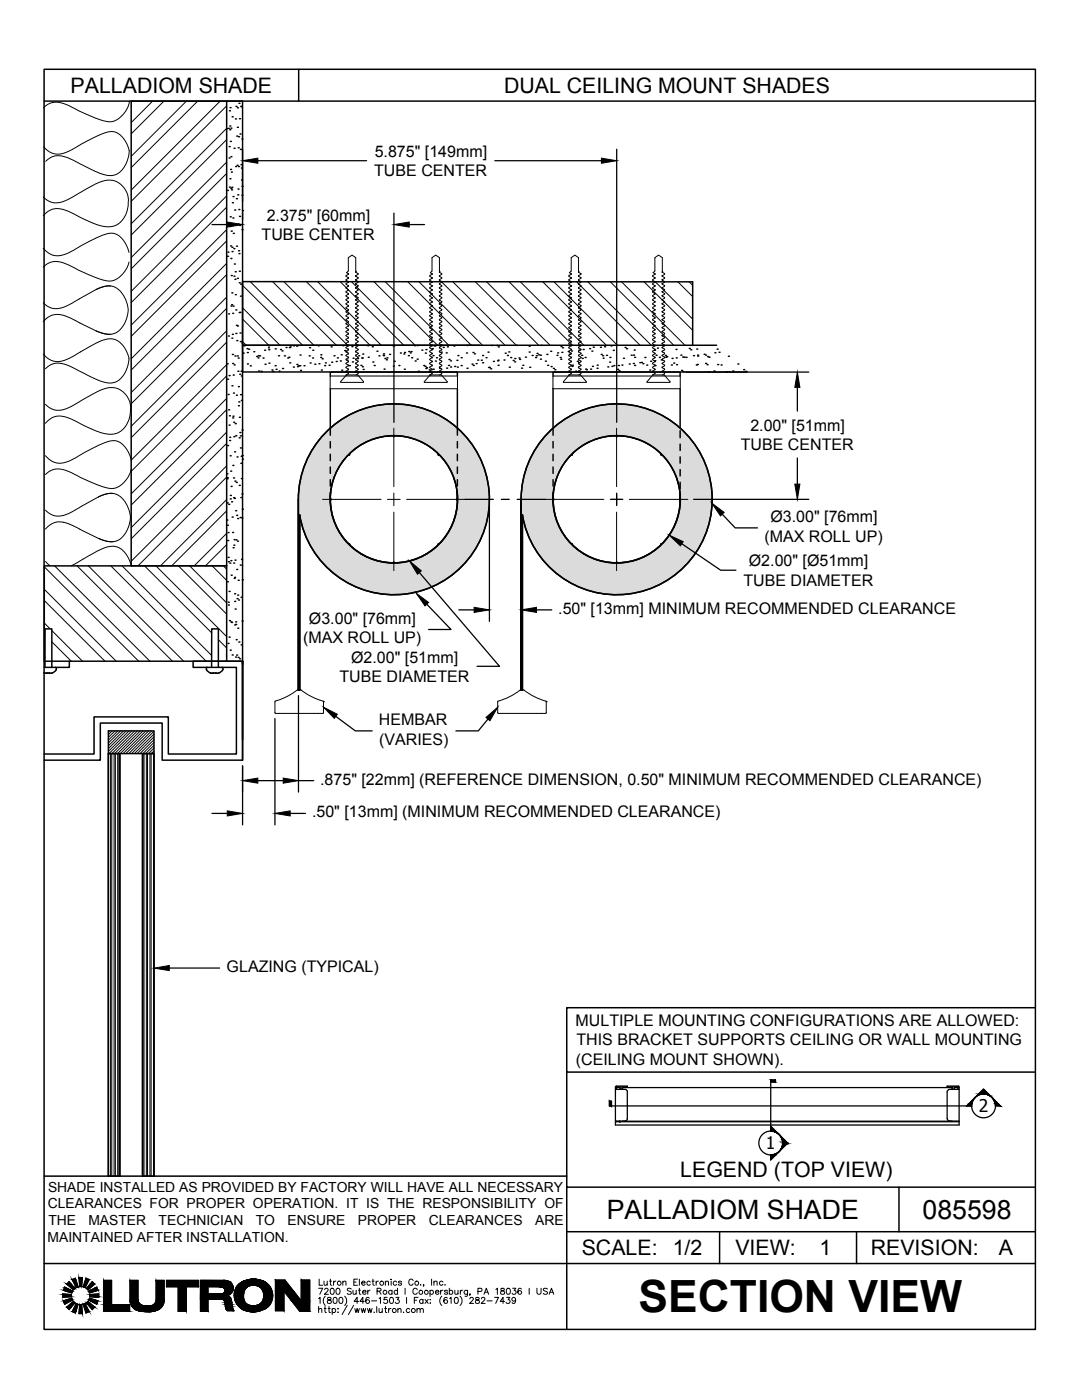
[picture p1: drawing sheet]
<svg xmlns="http://www.w3.org/2000/svg" width="216mm" height="279mm" viewBox="0 0 216 279" stroke-linecap="round" stroke-linejoin="round" font-family="sans-serif">
<defs><g id="words">
<text font-size="8.9" x="127.4" y="261.9">SECTION VIEW</text>
<g font-size="5.3">
<text x="121.1" y="243.3">PALLADIOM SHADE</text>
<text x="184.1" y="243.3">085598</text>
</g>
<g font-size="4.3">
<text x="14.1" y="18.5">PALLADIOM SHADE</text>
<text x="100.6" y="18.5">DUAL CEILING MOUNT SHADES</text>
<text x="135.7" y="234.9">LEGEND (TOP VIEW)</text>
<text x="116.1" y="250.5">SCALE:</text>
<text x="134.2" y="250.5">1/2</text>
<text x="146.7" y="250.5">VIEW:</text>
<text x="163.5" y="250.5">1</text>
<text x="173.8" y="250.5">REVISION:</text>
<text x="199.3" y="250.5">A</text>
</g>
<g font-size="3.5">
<text x="195.3" y="222">2</text>
<text x="152.8" y="229.4">1</text>
</g>
<g font-size="3.2">
<text x="74.7" y="35.1">TUBE CENTER</text>
<text x="74.8" y="31.3">5.875&quot; [149mm]</text>
<text x="52.2" y="47.8">TUBE CENTER</text>
<text x="53.2" y="44">2.375&quot; [60mm]</text>
<text x="147.8" y="89.8">TUBE CENTER</text>
<text x="149.7" y="85.9">2.00&quot; [51mm]</text>
<text x="153.7" y="104.3">Ø3.00&quot; [76mm]</text>
<text x="149.4" y="113">Ø2.00&quot; [Ø51mm]</text>
<text x="152.5" y="108.1">(MAX ROLL UP)</text>
<text x="148.4" y="116.9">TUBE DIAMETER</text>
<text x="61.7" y="124.6">Ø3.00&quot; [76mm]</text>
<text x="111.4" y="122.5">.50&quot; [13mm] MINIMUM RECOMMENDED CLEARANCE</text>
<text x="60.5" y="128.4">(MAX ROLL UP)</text>
<text x="67.7" y="136">TUBE DIAMETER</text>
<text x="70.1" y="132.2">Ø2.00&quot; [51mm]</text>
<text x="75.6" y="144.7">HEMBAR</text>
<text x="75.7" y="148.6">(VARIES)</text>
<text x="63.9" y="156.6">.875&quot; [22mm] (REFERENCE DIMENSION, 0.50&quot; MINIMUM RECOMMENDED CLEARANCE)</text>
<text x="62.3" y="163.1">.50&quot; [13mm] (MINIMUM RECOMMENDED CLEARANCE)</text>
<text x="45.2" y="194">GLAZING (TYPICAL)</text>
<text x="114.9" y="204.8">MULTIPLE MOUNTING CONFIGURATIONS ARE ALLOWED:</text>
<text x="115" y="208.6">THIS BRACKET SUPPORTS CEILING OR WALL MOUNTING</text>
<text x="114.9" y="212.5">(CEILING MOUNT SHOWN).</text>
</g>
<g font-size="2.8">
<text x="9.6" y="237.8">SHADE INSTALLED AS PROVIDED BY FACTORY WILL HAVE ALL NECESSARY</text>
<text x="9.6" y="241.2">CLEARANCES FOR PROPER OPERATION. IT IS THE RESPONSIBILITY OF</text>
<text x="9.6" y="244.5">THE</text>
<text x="17.6" y="244.5">MASTER</text>
<text x="31.7" y="244.5">TECHNICIAN</text>
<text x="51" y="244.5">TO</text>
<text x="57.4" y="244.5">ENSURE</text>
<text x="71.4" y="244.5">PROPER</text>
<text x="85.5" y="244.5">CLEARANCES</text>
<text x="106.8" y="244.5">ARE</text>
<text x="9.5" y="247.8">MAINTAINED AFTER INSTALLATION.</text>
</g>
</g></defs>
<!-- layer: SHADE-BRACKET_SCREW -->
<g fill="none" stroke="#000" stroke-width=".2">
<path d="M69 56.6l.5 .4M69 57.4l.5 .4M69 58.2l.5 .4M69 59v.1M69.1 56l.4 .2M69.1 59.1l.4 .3M69.2 54.4h.1M69.2 54.4l.3 .2M69.5 57v.1l-.4 .3M69.5 56.2v.1l-.4 .3M69.5 55.4v.1l-.5 .4M69.5 54.6v.1l-.5 .4 .5 .3"/>
<path d="M69.5 57.8v.1l-.4 .3M69.5 58.6v.1l-.4 .3M69.5 59.4v.1l-.5 .4 .5 .3M69.5 55.4h.1M69.5 59.4h.1M71 56.7h.1M71 55.9h.1M71 55.1h.1M71 54.3h.1M71 57.5h.1M71 58.3h.1M71 59.1h.1"/>
<path d="M71 59.9h.1M71 56.7l.5 .3-.5 .4v.1M71 58.3l.5 .3-.5 .4v.1M71 55h.1M71 55.9l.5 .3-.5 .5M71 57.5l.5 .3-.5 .5M71 54.2v.2M71 55v.1M71 54.3l.5 .4-.5 .3M71 55.1l.4 .3M71 59.1l.4 .3M71 59.9l.4 .3"/>
<path d="M71.1 54.2l-.2 .1M71.1 54.2l-.1-.1v-2.7l-.8-.5-.7 .5v2.7l-.3 .3M71.4 55.4h.1M71.4 55.5l-.4 .3v.2M71.4 59.5l-.4 .3v.1M71.4 59.4h.1M71.5 55.4v.1M71.5 59.4v.1M85.7 56.6l.5 .4M85.7 58.2l.5 .4M85.7 57.4l.5 .4M85.7 59v.1"/>
<path d="M85.8 56l.4 .2M85.8 59.1l.4 .3M85.9 54.4h.1M85.9 54.4l.3 .2M86.2 57v.1l-.4 .3M86.2 56.2v.1l-.4 .3M86.2 55.4v.1l-.5 .4M86.2 54.6v.1l-.5 .4 .5 .3M86.2 57.8v.1l-.4 .3M86.2 58.6v.1l-.4 .3M86.2 59.4v.1l-.5 .4 .5 .3M86.2 55.4h.1"/>
<path d="M86.2 59.4h.1M87.7 54.3l.5 .3-.5 .5M87.7 55.9l.5 .3-.5 .5M87.7 56.7h.1M87.7 55.1h.1M87.7 57.5h.1M87.7 58.3h.1M87.7 59.1h.1M87.7 59.9h.1M87.7 56.7l.5 .3-.5 .4v.1M87.7 58.3l.5 .3-.5 .4v.1M87.7 57.5l.5 .3-.5 .5"/>
<path d="M87.7 54.2v.2M87.7 55.1l.4 .3M87.7 59.1l.4 .3M87.7 59.9l.4 .3M87.8 54.2l-.2 .1M87.8 54.2l-.1-.1v-2.7l-.8-.5-.7 .5v2.7l-.3 .3M88.1 55.4h.1M88.1 55.5l-.4 .3v.2M88.1 59.5l-.4 .3v.1M88.1 59.4h.1M88.2 55.4v.1M88.2 59.4v.1"/>
<path d="M113.5 56.6l.5 .4M113.5 57.4l.5 .4M113.5 58.2l.5 .4M113.5 59v.1M113.5 56l.5 .2M113.5 59.1l.5 .3M113.6 54.4h.1M113.6 54.4l.4 .2M114 55.4v.1l-.5 .4M114 58.6v.1l-.5 .3M114 59.4v.1l-.5 .3 .5 .4M114 57h.1"/>
<path d="M114 55.4h.1M114 58.6h.1M114 54.6v.1M114 56.2v.1M114 57v.1M114 57.8v.1M114 57.8h.1M114 56.2h.1M114 54.6h.1M114 59.4h.1M114 57.1h.1M114 56.3h.1"/>
<path d="M114 54.7h.1M114 57.9h.1M114 54.7l-.5 .3 .5 .4M114 57.1l-.5 .3M114 56.3l-.5 .3M114 57.9l-.5 .3M115.4 56.7h.1M115.4 55.9h.1M115.4 55.1h.1M115.4 54.3h.1M115.4 57.5h.1M115.4 58.3h.1"/>
<path d="M115.4 59.1h.1M115.4 59.9h.1M115.4 55.9l.5 .4M115.4 54.3l.5 .4M115.4 57.5l.5 .4M115.4 59.1l.5 .4M115.4 55h.1M115.4 54.2v.2M115.4 55v.1M115.4 55.1l.5 .4M115.4 56.7l.5 .4M115.4 58.3l.5 .4"/>
<path d="M115.4 59.9l.5 .4M115.5 54.2l-.1 .1M115.5 54.2l-.1-.1v-2.7l-.7-.5-.7 .5v2.7l-.4 .3M115.9 55.5l-.5 .3v.2M115.9 56.3l-.5 .3v.1M115.9 57.9l-.5 .3v.1M115.9 57.1l-.5 .3v.1M115.9 58.7l-.5 .3v.1M115.9 59.5l-.5 .3v.1M115.9 54.7l-.5 .3M130.2 55v.1M130.2 55.8v.1"/>
<path d="M130.2 56.6v.1M130.2 57.4v.1M130.2 58.2v.1M130.2 59v.1M130.2 59.8v.1M130.2 57.5l.5 .3M130.2 56.7l.5 .3M130.2 56l.5 .2M130.2 55.1l.5 .3M130.2 58.3l.5 .3M130.2 59.1l.5 .3M130.2 59.9l.5 .3"/>
<path d="M130.3 54.4h.1M130.3 54.4l.4 .2M130.7 55.4v.1l-.5 .3M130.7 58.6v.1l-.5 .3M130.7 59.4v.1l-.5 .3M130.7 57h.1M130.7 55.4h.1M130.7 58.6h.1M130.7 54.6v.1M130.7 56.2v.1M130.7 57v.1M130.7 57.8v.1"/>
<path d="M130.7 57.8h.1M130.7 56.2h.1M130.7 54.6h.1M130.7 59.4h.1M130.7 57.1h.1M130.7 56.3h.1M130.7 54.7h.1M130.7 57.9h.1M130.7 57.1l-.5 .3M130.7 56.3l-.5 .3M130.7 54.7l-.5 .3M130.7 57.9l-.5 .3"/>
<path d="M132.1 55.9l.5 .4M132.1 54.3l.5 .4M132.1 56.7h.1M132.1 55.1h.1M132.1 57.5h.1M132.1 58.3h.1M132.1 59.1h.1M132.1 59.9h.1M132.2 57.5l.4 .4M132.2 59.1l.4 .4M132.2 54.2v.2M132.2 55.1l.4 .4"/>
<path d="M132.2 56.7l.4 .4M132.2 58.3l.4 .4M132.2 59.9l.4 .4M132.2 54.2v-2.8l-.8-.5-.7 .5v2.7l-.4 .3M132.2 54.2l-.1 .1M132.6 54.7l-.5 .3 .1 .1M132.6 55.5l-.4 .3v.2M132.6 56.3l-.5 .3 .1 .1M132.6 57.9l-.5 .3 .1 .1M132.6 57.1l-.4 .3v.1M132.6 58.7l-.4 .3v.1M132.6 59.5l-.5 .3 .1 .1"/>
<path d="M69 60.6v.1M69 64.5l.5 .4M69 66.1l.5 .4M69 66.9l.5 .4M69 67.7l.5 .4M69 68.5v.1M69 71.7l.5 .4M69 73.3l.5 .4M69 74.1l.5 .4M69.1 60.7l.4 .3M69.1 61.5l.4 .3M69.1 62.3l.4 .3"/>
<path d="M69.1 63.1l.4 .2M69.1 68.6l.4 .3M69.1 69.4l.4 .3M69.1 70.2l.4 .3M69.1 71l.4 .3M69.1 72.6l.4 .3M69.1 74.8h2.3l1.2 1.5h-4.6l1.1-1.5M69.1 74.8h.1M69.5 60.2v.1l-.4 .3M69.5 60.9v.2l-.5 .4M69.5 61.8v.1l-.5 .4M69.5 62.5v.2l-.5 .4"/>
<path d="M69.5 63.3v.1l-.5 .4 .5 .4M69.5 64.1v.2l-.4 .2M69.5 64.9v.1l-.5 .4 .5 .4M69.5 65.7v.2l-.4 .2M69.5 66.5v.2l-.4 .2M69.5 67.3v.1l-.4 .3M69.5 68.1v.1l-.4 .3M69.5 68.9v.1l-.5 .4M69.5 69.7v.1l-.5 .4M69.5 70.5v.1l-.5 .4M69.5 71.3v.1l-.4 .3M69.5 72.1v.1l-.5 .4"/>
<path d="M69.5 72.9v.1l-.4 .2M69.5 73.6v.2l-.4 .2M69.5 74.5v.1M69.5 60.2h.1M69.5 61h.1M69.5 61.8h.1M69.5 62.6h.1M69.5 63.3v.1M69.5 64.9h.1M69.5 66.5h.1M69.5 67.3h.1M69.5 68.1h.1"/>
<path d="M69.5 68.9h.1M69.5 69.7h.1M69.5 70.5h.1M69.5 71.3h.1M69.5 72.1h.1M69.5 72.9h.1M69.5 74.6l-.4 .2M71 60.7h.1M71 61.5h.1M71 62.3h.1M71 63v.1M71 63.8v.1"/>
<path d="M71 64.6v.1M71 65.4v.1M71 66.2h.1M71 67h.1M71 67.8h.1M71 68.6h.1M71 69.4h.1M71 70.2h.1M71 71h.1M71 71.8h.1M71 72.6h.1M71 73.4h.1"/>
<path d="M71 74.2h.1M71 66.2l.5 .3-.5 .4v.2M71 67.8l.5 .3-.5 .4v.2M71 62.1h.1M71 62.9v.1M71 63.9l.5 .2-.5 .6M71 65.5l.5 .2-.5 .6M71 70.1h.1M71 72.5h.1M71 73.4l.5 .3-.5 .5M71 62.1v.2M71 62.9v.2"/>
<path d="M71 70.1v.1M71 72.5v.1M71 60.7l.4 .2M71 61.5l.4 .3M71 62.3l.4 .2M71 63.1l.4 .2M71 64.7l.4 .2M71 67l.4 .3M71 68.6l.4 .3M71 69.4l.4 .3M71 70.2l.4 .3M71 71l.4 .3"/>
<path d="M71 71.8l.4 .3M71 72.6l.4 .3M71 74.2l.4 .3M71.4 60.2h.1M71.4 61.8h.1M71.4 63.3l.1 .1M71.4 64.9h.1M71.4 69.7h.1M71.4 71.3h.1M71.4 72.9h.1M71.4 61.1l-.4 .2v.2M71.4 63.5l-.4 .2v.2"/>
<path d="M71.4 69l-.4 .3v.1M71.4 70.6l-.4 .3v.1M71.4 71.4l-.4 .3v.1M71.4 73l-.4 .2v.2M71.4 60.9l.1 .1M71.4 62.5l.1 .1M71.4 67.3h.1M71.4 68.9h.1M71.4 70.5h.1M71.4 72.1h.1M71.4 61.9l-.4 .3M71.4 62.7l-.4 .3"/>
<path d="M71.5 60.2l-.5 .3v.2M71.5 64.9l-.5 .4v.2M71.5 67.3l-.5 .5M71.5 61v.1M71.5 61.8v.1M71.5 62.6v.1M71.5 63.4v.1M71.5 68.9v.1M71.5 69.7l-.5 .4M71.5 70.5v.1M71.5 71.3v.1M71.5 72.1l-.5 .4"/>
<path d="M71.5 72.9v.1M71.5 74.5l-.5 .3M85.7 74.1l.5 .4M85.7 60.6v.1M85.7 64.5l.5 .4M85.7 66.1l.5 .4M85.7 66.9l.5 .4M85.7 67.7l.5 .4M85.7 68.5v.1M85.7 71.7l.5 .4M85.7 73.3l.5 .4M85.8 69.4l.4 .3"/>
<path d="M85.8 60.7l.4 .3M85.8 61.5l.4 .3M85.8 62.3l.4 .3M85.8 63.1l.4 .2M85.8 68.6l.4 .3M85.8 70.2l.4 .3M85.8 71l.4 .3M85.8 72.6l.4 .3M85.8 74.8h2.3l1.2 1.5h-4.6zM85.8 74.8h.1M86.2 60.2v.1l-.4 .3M86.2 60.9v.2l-.5 .4"/>
<path d="M86.2 61.8v.1l-.5 .4M86.2 62.5v.2l-.5 .4M86.2 63.3v.1l-.5 .4 .5 .4M86.2 64.1v.2l-.4 .2M86.2 64.9v.1l-.5 .4 .5 .4M86.2 65.7v.2l-.4 .2M86.2 66.5v.2l-.4 .2M86.2 67.3v.1l-.4 .3M86.2 68.1v.1l-.4 .3M86.2 68.9v.1l-.5 .4M86.2 69.7v.1l-.5 .4M86.2 70.5v.1l-.5 .4"/>
<path d="M86.2 71.3v.1l-.4 .3M86.2 72.1v.1l-.5 .4M86.2 72.9v.1l-.4 .2M86.2 73.6v.2l-.4 .2M86.2 74.5v.1M86.2 60.2h.1M86.2 61h.1M86.2 61.8h.1M86.2 62.6h.1M86.2 63.3v.1M86.2 64.9h.1M86.2 66.5h.1"/>
<path d="M86.2 67.3h.1M86.2 68.1h.1M86.2 68.9h.1M86.2 69.7h.1M86.2 70.5h.1M86.2 71.3h.1M86.2 72.1h.1M86.2 72.9h.1M86.2 74.6l-.4 .2M87.7 63.8l.5 .3-.5 .6M87.7 65.4l.5 .3-.5 .6M87.7 73.4l.5 .3-.5 .5"/>
<path d="M87.7 71.8l.4 .3M87.7 72.6l.4 .3M87.7 71l.4 .3M87.7 74.2h.1M87.7 61.5l.4 .3M87.7 62.3l.4 .2M87.7 63l.4 .3M87.7 69.4l.4 .3M87.7 60.7h.1M87.7 64.6v.1M87.7 66.2h.1M87.7 67h.1"/>
<path d="M87.7 67.8h.1M87.7 68.6h.1M87.7 70.2h.1M87.7 66.2l.5 .3-.5 .4v.2M87.7 67.8l.5 .3-.5 .4v.2M87.7 68.6l.4 .3M87.7 60.7l.4 .2M87.7 64.7l.4 .2M87.7 67l.4 .3M87.7 70.2l.4 .3M87.7 74.2l.4 .3M88.1 60.2h.1"/>
<path d="M88.1 61.8h.1M88.1 63.3l.1 .1M88.1 64.9h.1M88.1 69.7h.1M88.1 71.3h.1M88.1 72.9h.1M88.1 61.1l-.4 .2v.2M88.1 61.9l-.4 .2v.2M88.1 62.7l-.4 .2v.2M88.1 63.5l-.4 .2v.2M88.1 69l-.4 .3v.1M88.1 70.6l-.4 .3v.1"/>
<path d="M88.1 71.4l-.4 .3v.1M88.1 73l-.4 .2v.2M88.1 60.9l.1 .1M88.1 62.5l.1 .1M88.1 67.3h.1M88.1 68.9h.1M88.1 70.5h.1M88.1 72.1h.1M88.2 60.2l-.5 .3v.2M88.2 64.9l-.5 .4v.2M88.2 67.3l-.5 .5M88.2 69.7l-.5 .4v.1"/>
<path d="M88.2 72.1l-.5 .5M88.2 61v.1M88.2 61.8v.1M88.2 62.6v.1M88.2 63.4v.1M88.2 68.9v.1M88.2 70.5v.1M88.2 71.3v.1M88.2 72.9v.1M88.2 74.5l-.5 .3M113.5 60.6v.1M113.5 64.5l.5 .4"/>
<path d="M113.5 66.1l.5 .4M113.5 66.9l.5 .4M113.5 67.7l.5 .4M113.5 68.5v.1M113.5 71.7l.5 .4M113.5 73.3l.5 .4M113.5 74.1l.5 .4M113.5 60.7l.5 .3M113.5 61.5l.5 .3M113.5 62.3l.5 .3M113.5 63.1l.5 .2M113.5 68.6l.5 .3"/>
<path d="M113.5 69.4l.5 .3M113.5 70.2l.5 .3M113.5 71l.5 .3M113.5 72.6l.5 .3M113.5 74.8h2.3l1.2 1.5h-4.6l1.2-1.5M113.5 74.8h.1M114 60.2v.1l-.5 .3M114 60.9v.2l-.5 .4M114 61.8v.1l-.5 .4M114 62.5v.2l-.5 .4M114 63.3v.2l-.5 .2 .5 .4M114 66.5v.2l-.5 .2"/>
<path d="M114 68.1v.1l-.5 .3M114 68.9v.1l-.5 .4M114 69.7v.1l-.5 .3v.1M114 70.5v.1l-.5 .4M114 71.3v.1l-.5 .3M114 72.9v.1l-.5 .2M114 64.1v.2M114 64.9v.2M114 65.7v.2M114 67.3v.1M114 72.1v.1M114 73.6v.2"/>
<path d="M114 74.5v.1l-.5 .2M114 60.2h.1M114 61h.1M114 61.8h.1M114 62.6h.1M114 63.3v.1M114 64.1v.1M114 64.9h.1M114 65.7v.1M114 66.5h.1M114 67.3h.1M114 68.1h.1"/>
<path d="M114 68.9h.1M114 69.7h.1M114 70.5h.1M114 71.3h.1M114 72.1h.1M114 72.9h.1M114 73.7h.1M114 64.2v.1M114 65v.1M114 65.8v.1M114 67.4h.1M114 72.2h.1"/>
<path d="M114 73.8h.1M114 65l-.5 .3 .5 .4M114 72.2l-.5 .4M114 64.2l-.5 .3M114 65.8l-.5 .3M114 67.4l-.5 .3M114 73.8l-.5 .2M115.4 60.7h.1M115.4 61.5h.1M115.4 62.3h.1M115.4 63v.1M115.4 63.8v.1"/>
<path d="M115.4 64.6v.1M115.4 65.4v.1M115.4 66.2h.1M115.4 67h.1M115.4 67.8h.1M115.4 68.6h.1M115.4 69.4h.1M115.4 70.2h.1M115.4 71h.1M115.4 71.8h.1M115.4 72.6h.1M115.4 73.4h.1"/>
<path d="M115.4 74.2h.1M115.4 60.7l.5 .4M115.4 62.3l.5 .4M115.4 63.9l.5 .3M115.4 65.5l.5 .3M115.4 67l.5 .4M115.4 68.6l.5 .4M115.4 70.2l.5 .4M115.4 71.8l.5 .4M115.4 73.4l.5 .4M115.4 62.1h.1M115.4 62.9v.1"/>
<path d="M115.4 70.1h.1M115.4 72.5h.1M115.4 62.1v.2M115.4 62.9v.2M115.4 70.1v.1M115.4 72.5v.1M115.4 61.5l.5 .4M115.4 63.1l.5 .4M115.4 64.7l.5 .4M115.4 66.2l.5 .4M115.4 67.8l.5 .4M115.4 69.4l.5 .4"/>
<path d="M115.4 71l.5 .4M115.4 72.6l.5 .4M115.4 74.2l.5 .3M115.9 60.3l-.5 .2v.2M115.9 61.1l-.5 .2v.2M115.9 63.5l-.5 .2v.2M115.9 64.3l-.5 .2v.2M115.9 65.1l-.5 .2v.2M115.9 65.9l-.5 .2v.2M115.9 66.7l-.5 .2v.2M115.9 67.4l-.5 .3v.1M115.9 68.2l-.5 .3v.2"/>
<path d="M115.9 69l-.5 .3v.1M115.9 70.6l-.5 .3v.1M115.9 71.4l-.5 .3v.1M115.9 73l-.5 .2v.2M115.9 73.8l-.5 .2v.2M115.9 61.9l-.5 .3M115.9 62.7l-.5 .3M115.9 69.8l-.5 .3M115.9 72.2l-.5 .3M115.9 74.6l-.4 .2M115.9 74.5v.1M130.2 60.6v.1"/>
<path d="M130.2 61.4v.1M130.2 62.2v.1M130.2 63v.1M130.2 63.8h.1M130.2 64.5v.2M130.2 65.3v.1M130.2 66.1v.1M130.2 66.9v.1M130.2 67.7v.1M130.2 68.5v.1M130.2 69.3v.1M130.2 70.1v.1"/>
<path d="M130.2 70.9v.1M130.2 71.7v.1M130.2 72.5v.1M130.2 73.3v.1M130.2 74.1v.1M130.2 60.7l.5 .3M130.2 61.5l.5 .3M130.2 62.3l.5 .3M130.2 63.1l.5 .2M130.2 63.9l.5 .2M130.2 64.7l.5 .2M130.2 65.5l.5 .2"/>
<path d="M130.2 66.3l.5 .2M130.2 67l.5 .3M130.2 67.8l.5 .3M130.2 68.6l.5 .3M130.2 69.4l.5 .3M130.2 70.2l.5 .3M130.2 71l.5 .3M130.2 71.8l.5 .3M130.2 72.6l.5 .3M130.2 73.4l.5 .3M130.2 74.2l.5 .3M130.7 74.5l-.5 .3h2.3l1.2 1.5h-4.6l1.2-1.5"/>
<path d="M130.7 60.2v.1l-.5 .3M130.7 60.9v.2l-.5 .2M130.7 61.8v.1l-.5 .3M130.7 62.5v.2l-.5 .2M130.7 63.3v.2l-.5 .2M130.7 66.5v.2l-.5 .2M130.7 68.1v.1l-.5 .3M130.7 68.9v.1l-.5 .3M130.7 69.7v.1l-.5 .3M130.7 70.5v.1l-.5 .3M130.7 71.3v.1l-.5 .3M130.7 72.9v.1l-.5 .2"/>
<path d="M130.7 71.3h.1M130.7 64.1v.2M130.7 64.9v.2M130.7 65.7v.2M130.7 67.3v.1M130.7 72.1v.1M130.7 73.6v.2M130.7 60.2h.1M130.7 61h.1M130.7 61.8h.1M130.7 62.6h.1M130.7 63.3v.1"/>
<path d="M130.7 64.1v.1M130.7 64.9h.1M130.7 65.7v.1M130.7 66.5h.1M130.7 67.3h.1M130.7 68.1h.1M130.7 68.9h.1M130.7 69.7h.1M130.7 70.5h.1M130.7 72.1h.1M130.7 72.9h.1M130.7 73.7h.1"/>
<path d="M130.7 64.2v.1M130.7 65v.1M130.7 65.8v.1M130.7 67.4h.1M130.7 72.2h.1M130.7 73.8h.1M130.7 64.2l-.5 .3M130.7 65l-.5 .3M130.7 65.8l-.5 .3M130.7 67.4l-.5 .3M130.7 72.2l-.5 .3M130.7 73.8l-.5 .2"/>
<path d="M132.1 62.3l.5 .4M132.1 63.8l.5 .4M132.1 65.4l.5 .4M132.1 71.8l.5 .4M132.1 73.4l.5 .4M132.1 61.5l.5 .4M132.1 63l.5 .5M132.1 69.4l.5 .4M132.1 71l.5 .4M132.1 72.6l.5 .4M132.1 60.7h.1M132.1 64.6l.1 .1"/>
<path d="M132.1 66.2h.1M132.1 67h.1M132.1 67.8h.1M132.1 68.6h.1M132.1 70.2h.1M132.1 74.2h.1M132.2 60.7l.4 .4M132.2 67l.4 .4M132.2 68.6l.4 .4M132.2 70.2l.4 .4M132.2 64.7l.4 .4M132.2 66.2l.4 .4"/>
<path d="M132.2 67.8l.4 .4M132.2 74.2l.4 .3M132.6 60.3l-.4 .2v.2M132.6 61.1l-.5 .2 .1 .2M132.6 61.9l-.4 .2v.2M132.6 62.7l-.5 .2 .1 .2M132.6 63.5l-.4 .2v.2M132.6 64.3l-.5 .2 .1 .2M132.6 65.1l-.4 .2v.2M132.6 65.9l-.5 .2 .1 .2M132.6 66.7l-.4 .2v.2M132.6 67.4l-.5 .3 .1 .1"/>
<path d="M132.6 68.2l-.4 .3v.2M132.6 69l-.5 .3 .1 .1M132.6 69.8l-.4 .3v.1M132.6 70.6l-.5 .3 .1 .1M132.6 71.4l-.4 .3v.1M132.6 72.2l-.5 .3 .1 .1M132.6 73l-.4 .2v.2M132.6 73.8l-.5 .2 .1 .2M132.6 74.6l-.4 .2M132.6 74.5v.1"/>
</g>
<!-- layer: SHADE-BRACKET -->
<path d="M65.9 75v-.7h25.4v.7M65.9 77.6v22.1M91.3 77.6v22a12.7 12.7 0 0 1-12.7 12.7 12.7 12.7 0 0 1-12.7-12.7M110.4 75v-.7h25.3v.7M110.4 77.6v22.1M135.7 77.6v22.6M110.4 99.6a12.7 12.7 0 0 0 12.6 12.7 12.7 12.7 0 0 0 12.7-12.7" fill="none" stroke="#000" stroke-width=".3"/>
<!-- layer: FABRIC-ROLL -->
<g fill="#dbdbdb" stroke="#dbdbdb" stroke-width=".2">
<path d="M122.3 80.6h1.4z"/>
<path d="M107.6 110.9h9.5z"/>
<path d="M121.6 118.7h2.8z"/>
<path d="M77.8 80.6h1.4z"/>
<path d="M77.1 118.7h2.9z"/>
<path d="M122.3 80.6l2.5 .1zM121.4 80.7h3.4z"/>
<path d="M121.4 80.7h3.6zM121 80.7h4z"/>
<path d="M121 80.7l5.1 .2-1.1-.2zM120.1 80.9l.9-.2 5.1 .2z"/>
<path d="M120.1 80.9h6.2zM119.8 80.9h6.5z"/>
<path d="M119.8 80.9l7.5 .2-1-.2zM118.8 81.1l1-.2 7.5 .2z"/>
<path d="M118.8 81.1l8.7 .1zM118.5 81.2h9z"/>
<path d="M118.5 81.2l10 .2-1-.2zM117.6 81.4l.9-.2 10 .2z"/>
<path d="M117.6 81.4l11.2 .1zM117.3 81.5h11.5z"/>
<path d="M117.3 81.5l12.4 .3-.9-.3zM116.4 81.8l.9-.3 12.4 .3z"/>
<path d="M116.4 81.8l13.6 .1-.3-.1zM116.1 81.9l.3-.1 13.6 .1z"/>
<path d="M116.1 81.9l14.8 .4-.9-.4zM115.2 82.3l.9-.4 14.8 .4z"/>
<path d="M115.2 82.3l15.9 .1-.2-.1zM114.9 82.4l.3-.1 15.9 .1z"/>
<path d="M114.9 82.4l17.1 .5-.9-.5zM114.1 82.9l.8-.5 17.1 .5z"/>
<path d="M114.1 82.9l18.2 .1-.3-.1zM113.8 83l.3-.1 18.2 .1z"/>
<path d="M113.8 83l19.3 .5-.8-.5zM113 83.5l.8-.5 19.3 .5z"/>
<path d="M113 83.5l20.4 .2-.3-.2zM112.7 83.7l.3-.2 20.4 .2z"/>
<path d="M112.7 83.7l21.5 .5-.8-.5zM111.9 84.2l.8-.5 21.5 .5z"/>
<path d="M111.9 84.2l22.5 .2-.2-.2zM111.7 84.4l.2-.2 22.5 .2z"/>
<path d="M111.7 84.4l23.5 .6-.8-.6zM110.9 85l.8-.6 23.5 .6z"/>
<path d="M110.9 85l24.5 .2-.2-.2zM110.7 85.2l.2-.2 24.5 .2z"/>
<path d="M110.7 85.2l25.4 .6-.7-.6zM110 85.8l.7-.6 25.4 .6z"/>
<path d="M110 85.8l26.3 .2-.2-.2zM109.7 86l.3-.2 26.3 .2z"/>
<path d="M109.7 86l27.3 .7-.7-.7zM109.7 86l27.3 .7h-27.9z"/>
<path d="M109.1 86.7l28.1 .2-.2-.2zM109.1 86.7l28.1 .2h-28.3z"/>
<path d="M108.9 86.9l28.3 .1zM108.9 86.9l28.3 .1z"/>
<path d="M123.6 87l13.7 .1zM123.6 87l13.7 .1z"/>
<path d="M108.8 87h13.7zM108.8 87l12.7 .1h-12.7z"/>
<path d="M124.6 87.1l12.8 .1-.1-.1zM124.6 87.1l12.8 .1h-11.8z"/>
<path d="M108.8 87.1l11.7 .1 1-.1zM108.8 87.1l11.7 .1h-11.9z"/>
<path d="M125.6 87.2l12.1 .3-.3-.3zM125.6 87.2l12.1 .3h-11.1z"/>
<path d="M108.6 87.2l10.9 .3 1-.3zM108.6 87.2l10.9 .3h-11.1z"/>
<path d="M126.6 87.5l11.3 .2-.2-.2zM126.6 87.5l11.3 .2h-10.7z"/>
<path d="M127.2 87.7l10.8 .1-.1-.1zM127.2 87.7l10.8 .1h-10.4z"/>
<path d="M108.4 87.5l10.1 .3 1-.3zM108.4 87.5l10.1 .3h-10.4z"/>
<path d="M108.1 87.8l10.2 .1 .2-.1zM108.1 87.8l10.2 .1h-10.3z"/>
<path d="M127.6 87.8l10.7 .4-.3-.4zM127.6 87.8l10.7 .4h-9.7z"/>
<path d="M108 87.9l9.5 .3 .8-.3zM108 87.9l9.5 .3h-9.7z"/>
<path d="M128.6 88.2l10 .5-.3-.5zM128.6 88.2l10 .5h-9.2z"/>
<path d="M129.4 88.7h9.2zM129.4 88.7h9.2z"/>
<path d="M107.8 88.2l8.8 .5 .9-.5zM107.8 88.2l8.8 .5h-9.1z"/>
<path d="M107.5 88.7l8.8 .2 .3-.2zM107.5 88.7l8.8 .2h-9z"/>
<path d="M129.5 88.7l9.5 .6-.4-.6zM129.5 88.7l9.5 .6h-8.7z"/>
<path d="M107.3 88.9l8.5 .4 .5-.4zM107.3 88.9l8.5 .4h-8.7z"/>
<path d="M130.3 89.3l9 .5-.3-.5zM130.3 89.3l9 .5h-8.3z"/>
<path d="M131 89.8l8.4 .1-.1-.1zM131 89.8l8.4 .1h-8.2z"/>
<path d="M107.1 89.3l7.8 .6 .9-.6zM107.1 89.3l7.8 .6h-8.2z"/>
<path d="M106.7 89.9l8.1 .1 .1-.1zM106.7 89.9l8.1 .1h-8.2z"/>
<path d="M131.2 89.9l8.6 .7-.4-.7zM131.2 89.9l8.6 .7h-7.9z"/>
<path d="M106.6 90l7.5 .6 .7-.6zM106.6 90l7.5 .6h-7.8z"/>
<path d="M131.9 90.6l8 .3-.1-.3zM131.9 90.6l8 .3h-7.7z"/>
<path d="M106.3 90.6l7.4 .5 .4-.5zM106.3 90.6l7.4 .5h-7.7z"/>
<path d="M132.2 90.9l8 .5-.3-.5zM132.2 90.9l8 .5h-7.6z"/>
<path d="M106 91.1l7.4 .3 .3-.3zM106 91.1l7.4 .3h-7.5z"/>
<path d="M132.6 91.4l7.9 .6-.3-.6zM132.6 91.4l7.9 .6h-7.3z"/>
<path d="M133.2 92l7.3 .2v-.2zM133.2 92l7.3 .2h-7.2z"/>
<path d="M105.9 91.4l6.9 .8 .6-.8zM105.9 91.4l6.9 .8h-7.3z"/>
<path d="M105.5 92.2l7.2 .1 .1-.1zM105.5 92.2l7.2 .1h-7.2z"/>
<path d="M133.3 92.2l7.6 .8-.4-.8zM133.3 92.2l7.6 .8h-7z"/>
<path d="M105.5 92.3l6.7 .7 .5-.7zM105.5 92.3l6.7 .7h-7z"/>
<path d="M133.9 93l7 .2v-.2zM133.9 93l7 .2h-6.9z"/>
<path d="M105.2 93l6.8 .5 .2-.5zM105.2 93l6.8 .5h-7z"/>
<path d="M134 93.2l7.2 .7-.3-.7zM134 93.2l7.2 .7h-6.8z"/>
<path d="M105 93.5l6.7 .4 .3-.4zM105 93.5l6.7 .4h-6.8z"/>
<path d="M134.4 93.9l6.9 .5-.1-.5zM134.4 93.9l6.9 .5h-6.7z"/>
<path d="M104.9 93.9l6.5 .8 .3-.8zM104.9 93.9l6.5 .8h-6.7z"/>
<path d="M134.6 94.4l6.9 .5-.2-.5zM134.6 94.4l6.9 .5h-6.7z"/>
<path d="M104.7 94.7l6.6 .2 .1-.2zM104.7 94.7l6.6 .2h-6.7z"/>
<path d="M134.8 94.9l6.9 .7-.2-.7zM134.8 94.9l6.9 .7h-6.6z"/>
<path d="M135.1 95.6l6.6 .2v-.2zM135.1 95.6l6.6 .2h-6.6z"/>
<path d="M104.6 94.9l6.3 .9 .4-.9zM104.6 94.9l6.3 .9h-6.5z"/>
<path d="M104.4 95.8h6.5zM104.4 95.8l6.5 .1z"/>
<path d="M135.1 95.8l6.8 1-.2-1zM135.1 95.8l6.8 1h-6.5z"/>
<path d="M104.4 95.9l6.3 .9 .2-.9zM104.4 95.9l6.3 .9h-6.5z"/>
<path d="M135.4 96.8h6.5zM135.4 96.8h6.5z"/>
<path d="M104.2 96.8l6.4 .3 .1-.3zM104.2 96.8l6.4 .3h-6.4z"/>
<path d="M135.4 96.8l6.6 1.1-.1-1.1zM135.4 96.8l6.6 1.1h-6.4z"/>
<path d="M104.2 97.1l6.3 .8 .1-.8zM104.2 97.1l6.3 .8h-6.4z"/>
<path d="M135.6 97.9l6.4 .2v-.2zM135.6 97.9l6.4 .2h-6.4z"/>
<path d="M104.1 97.9l6.3 .5 .1-.5zM104.1 97.9l6.3 .5h-6.4z"/>
<path d="M135.6 98.1l6.5 .8-.1-.8zM135.6 98.1l6.5 .8h-6.4z"/>
<path d="M104 98.4l6.4 .5v-.5zM104 98.4l6.4 .5h-6.4z"/>
<path d="M135.7 98.9l6.4 .5v-.5zM135.7 98.9l6.4 .5h-6.4z"/>
<path d="M104 98.9l6.4 .8v-.8zM104 98.9l6.4 .8h-6.4z"/>
<path d="M135.7 99.4l6.4 .5v-.5zM135.7 99.4l6.4 .5h-6.4z"/>
<path d="M104 99.7l6.3 .2 .1-.2zM104 99.7l6.3 .2h-6.3z"/>
<path d="M135.7 99.9l6.4 .8v-.8zM135.7 99.9l6.4 .8h-6.4z"/>
<path d="M135.7 100.7l6.3 .3 .1-.3zM135.7 100.7l6.3 .3h-6.3z"/>
<path d="M104 99.9l6.4 1.1-.1-1.1zM104 99.9l6.4 1.1h-6.4z"/>
<path d="M135.7 101l6.3 .9v-.9zM135.7 101l6.3 .9h-6.5z"/>
<path d="M135.5 101.9l6.5 .1zM135.5 101.9l6.5 .1z"/>
<path d="M104 101l6.5 1-.1-1zM104 101l6.5 1h-6.5z"/>
<path d="M104 102l6.7 .8-.2-.8zM104 102l6.7 .8h-6.7z"/>
<path d="M135.5 102l6.3 1 .2-1zM135.5 102l6.3 1h-6.5z"/>
<path d="M104.2 102.8l6.6 .2-.1-.2zM104.2 102.8l6.6 .2h-6.5z"/>
<path d="M135.3 103l6.5 .2v-.2zM135.3 103l6.5 .2h-6.6z"/>
<path d="M135.2 103.2l6.4 .8 .2-.8zM135.2 103.2l6.4 .8h-6.6z"/>
<path d="M104.3 103l6.8 1-.3-1zM104.3 103l6.8 1h-6.6z"/>
<path d="M104.5 104h6.6zM104.5 104h6.6z"/>
<path d="M135 104l6.5 .4 .1-.4zM135 104l6.5 .4h-6.7z"/>
<path d="M134.8 104.4l6.5 .6 .2-.6zM134.8 104.4l6.5 .6h-6.7z"/>
<path d="M104.5 104l7 1-.4-1zM104.5 104l7 1h-6.8z"/>
<path d="M104.7 105l6.9 .2-.1-.2zM104.7 105l6.9 .2h-6.8z"/>
<path d="M134.6 105l6.5 .6 .2-.6zM134.6 105l6.5 .6h-6.8z"/>
<path d="M134.3 105.6l6.7 .3 .1-.3zM134.3 105.6l6.7 .3h-6.9z"/>
<path d="M104.8 105.2l7.2 .7-.4-.7zM104.8 105.2l7.2 .7h-7z"/>
<path d="M105 105.9l7.3 .5-.3-.5zM105 105.9l7.3 .5h-7.1z"/>
<path d="M134.1 105.9l6.6 .9 .3-.9zM134.1 105.9l6.6 .9h-7.1z"/>
<path d="M105.2 106.4l7.3 .4-.2-.4zM105.2 106.4l7.3 .4h-7.1z"/>
<path d="M133.6 106.8h7.1zM133.6 106.8h7.1z"/>
<path d="M133.6 106.8l6.7 .8 .4-.8zM133.6 106.8l6.7 .8h-7.3z"/>
<path d="M105.4 106.8l7.7 .8-.6-.8zM105.4 106.8l7.7 .8h-7.4z"/>
<path d="M105.7 107.6h7.4zM105.7 107.6h7.4z"/>
<path d="M133 107.6l7.2 .4 .1-.4zM133 107.6l7.2 .4h-7.6z"/>
<path d="M132.6 108l7.4 .4 .2-.4zM132.6 108l7.4 .4h-7.7z"/>
<path d="M105.7 107.6l8.1 .8-.7-.8zM105.7 107.6l8.1 .8h-7.7z"/>
<path d="M106.1 108.4l8.1 .3-.4-.3zM106.1 108.4l8.1 .3h-7.9z"/>
<path d="M132.3 108.4l7.3 .7 .4-.7zM132.3 108.4l7.3 .7h-8z"/>
<path d="M131.6 109.1h8zM131.6 109.1h8z"/>
<path d="M106.3 108.7l8.2 .4-.3-.4zM106.3 108.7l8.2 .4h-8z"/>
<path d="M131.5 109.1l7.7 .7 .4-.7zM130.8 109.8l.7-.7 7.7 .7z"/>
<path d="M106.5 109.1l8.8 .7-.8-.7zM106.5 109.1l8.8 .7h-8.4z"/>
<path d="M106.9 109.8h8.5zM106.9 109.8h8.5z"/>
<path d="M130.8 109.8l8.1 .4 .3-.4zM130.2 110.2l.6-.4 8.1 .4z"/>
<path d="M130.2 110.2l8.6 .1 .1-.1zM129.9 110.3l.3-.1 8.6 .1z"/>
<path d="M106.9 109.8l9.3 .5-.8-.5zM106.9 109.8l9.3 .5h-8.9z"/>
<path d="M129.9 110.3l8.5 .6 .4-.6zM129 110.9l.9-.6 8.5 .6z"/>
<path d="M107.3 110.3l9.8 .6-.9-.6zM107.3 110.3l9.8 .6h-9.5zM107.6 110.9h9.5z"/>
<path d="M129 110.9l9.2 .3 .2-.3zM128.3 111.2l.7-.3 9.2 .3z"/>
<path d="M128.3 111.2l9.8 .1 .1-.1zM128.1 111.3l.2-.1 9.8 .1z"/>
<path d="M107.6 110.9l10.4 .4-.9-.4zM107.6 110.9l10.4 .4h-10z"/>
<path d="M128.1 111.3l9.7 .4 .3-.4zM127.1 111.7l1-.4 9.7 .4z"/>
<path d="M108 111.3l11 .4-1-.4zM108 111.3l11 .4h-10.7z"/>
<path d="M108.3 111.7l11.3 .2-.6-.2zM108.3 111.7l11.3 .2h-11.2z"/>
<path d="M127.1 111.7l10.5 .3 .2-.3zM126.1 112l1-.3 10.5 .3z"/>
<path d="M108.4 111.9l11.6 .1-.4-.1zM108.4 111.9l11.6 .1h-11.5z"/>
<path d="M126.1 112l11.3 .2 .2-.2zM125.2 112.2l.9-.2 11.3 .2z"/>
<path d="M125.2 112.2h12.2zM125.1 112.2h12.3z"/>
<path d="M108.5 112l12.5 .2-1-.2zM108.5 112l12.5 .2h-12.3z"/>
<path d="M125.1 112.2l12.2 .1 .1-.1zM124.1 112.3l1-.1 12.2 .1z"/>
<path d="M108.7 112.2l13.3 .1-1-.1zM108.7 112.2l13.3 .1h-13.2z"/>
<path d="M124.1 112.3h13.2zM123 112.4h14.2z"/>
<path d="M108.8 112.3l14.2 .1zM108.8 112.3l14.2 .1z"/>
<path d="M108.9 112.4l27.9 .4 .4-.4zM108.9 112.4l27.9 .4h-27.5z"/>
<path d="M109.3 112.8l27.2 .3 .3-.3zM109.3 112.8l27.2 .3h-26.9z"/>
<path d="M109.6 113.1l26.3 .6 .6-.6zM109.6 113.1l26.3 .6h-25.7z"/>
<path d="M110.2 113.7l25.4 .3 .3-.3zM110.2 113.7l25.4 .3h-25.1z"/>
<path d="M110.5 114l24.4 .5 .7-.5zM110.5 114l24.4 .5h-23.8z"/>
<path d="M111.1 114.5l23.5 .3 .3-.3zM111.1 114.5l23.5 .3h-23.1z"/>
<path d="M111.5 114.8l22.4 .5 .7-.5zM111.5 114.8l22.4 .5h-21.8z"/>
<path d="M112.1 115.3l21.5 .2 .3-.2zM112.1 115.3l21.5 .2h-21.1z"/>
<path d="M112.5 115.5l20.4 .5 .7-.5zM112.5 115.5l20.4 .5h-19.7z"/>
<path d="M113.2 116l19.3 .2 .4-.2zM113.2 116l19.3 .2h-18.9z"/>
<path d="M113.6 116.2l18.2 .4 .7-.4zM113.6 116.2l18.2 .4h-17.5z"/>
<path d="M114.3 116.6l17.1 .2 .4-.2zM114.3 116.6l17.1 .2h-16.7z"/>
<path d="M114.7 116.8l15.9 .3 .8-.3zM114.7 116.8l15.9 .3h-15.1z"/>
<path d="M115.5 117.1l14.8 .2 .3-.2zM115.5 117.1l14.8 .2h-14.5z"/>
<path d="M115.8 117.3l13.6 .3 .9-.3zM115.8 117.3l13.6 .3h-12.8z"/>
<path d="M116.6 117.6l12.5 .1 .3-.1zM116.6 117.6l12.5 .1h-12.1z"/>
<path d="M117 117.7l11.2 .3 .9-.3zM117 117.7l11.2 .3h-10.4z"/>
<path d="M117.8 118l10.1 .1 .3-.1zM117.8 118l10.1 .1h-9.6z"/>
<path d="M118.3 118.1l8.7 .2 .9-.2zM118.3 118.1l8.7 .2h-7.9z"/>
<path d="M119.1 118.3h7.9zM119.1 118.3l7.5 .1z"/>
<path d="M119.5 118.4l6.2 .1 .9-.1zM119.5 118.4l6.2 .1h-5.4z"/>
<path d="M120.3 118.5h5.4zM120.3 118.5l5.1 .1z"/>
<path d="M120.8 118.6h4.6zM120.8 118.6l3.6 .1z"/>
<path d="M121.6 118.7h2.5zM122.2 118.7h1.9z"/>
<path d="M104 102.8l.2 34.9v-34.9zM104 102.8l.2 34.9h-.2z"/>
<path d="M77.8 80.6l2.5 .1zM76.9 80.7h3.4z"/>
<path d="M76.9 80.7h3.7zM76.6 80.7h4z"/>
<path d="M76.6 80.7l5 .2-1-.2zM75.6 80.9l1-.2 5 .2z"/>
<path d="M75.6 80.9h6.2zM75.3 80.9h6.5z"/>
<path d="M75.3 80.9l7.5 .2-1-.2zM74.4 81.1l.9-.2 7.5 .2z"/>
<path d="M74.4 81.1l8.7 .1zM74.1 81.2h9z"/>
<path d="M74.1 81.2l10 .2-1-.2zM73.1 81.4l1-.2 10 .2z"/>
<path d="M73.1 81.4l11.2 .1zM72.8 81.5h11.5z"/>
<path d="M72.8 81.5l12.5 .3-1-.3zM71.9 81.8l.9-.3 12.5 .3z"/>
<path d="M71.9 81.8l13.6 .1-.2-.1zM71.6 81.9l.3-.1 13.6 .1z"/>
<path d="M71.6 81.9l14.8 .4-.9-.4zM70.8 82.3l.8-.4 14.8 .4z"/>
<path d="M70.8 82.3l15.9 .1-.3-.1zM70.5 82.4l.3-.1 15.9 .1z"/>
<path d="M70.5 82.4l17.1 .5-.9-.5zM69.6 82.9l.9-.5 17.1 .5z"/>
<path d="M69.6 82.9l18.2 .1-.2-.1zM69.3 83l.3-.1 18.2 .1z"/>
<path d="M69.3 83l19.4 .5-.9-.5zM68.5 83.5l.8-.5 19.4 .5z"/>
<path d="M68.5 83.5l20.4 .2-.2-.2zM68.3 83.7l.2-.2 20.4 .2z"/>
<path d="M68.3 83.7l21.4 .5-.8-.5zM67.5 84.2l.8-.5 21.4 .5z"/>
<path d="M67.5 84.2l22.5 .2-.3-.2zM67.2 84.4l.3-.2 22.5 .2z"/>
<path d="M67.2 84.4l23.5 .6-.7-.6zM66.5 85l.7-.6 23.5 .6z"/>
<path d="M66.5 85l24.4 .2-.2-.2zM66.2 85.2l.3-.2 24.4 .2z"/>
<path d="M66.2 85.2l25.5 .6-.8-.6zM65.5 85.8l.7-.6 25.5 .6z"/>
<path d="M65.5 85.8l26.4 .2-.2-.2zM65.3 86l.2-.2 26.4 .2z"/>
<path d="M65.3 86l27.3 .7-.7-.7zM65.3 86l27.3 .7h-28z"/>
<path d="M64.6 86.7l28.1 .2-.1-.2zM64.6 86.7l28.1 .2h-28.3z"/>
<path d="M64.4 86.9l28.4 .1zM64.4 86.9l28.4 .1z"/>
<path d="M79.1 87l13.8 .1zM79.1 87l13.8 .1z"/>
<path d="M64.4 87h13.7zM64.4 87l12.6 .1h-12.7z"/>
<path d="M80.1 87.1l12.9 .1-.1-.1zM80.1 87.1l12.9 .1h-11.8z"/>
<path d="M64.3 87.1l11.7 .1 1-.1zM64.3 87.1l11.7 .1h-11.8z"/>
<path d="M81.2 87.2l12 .3-.2-.3zM81.2 87.2l12 .3h-11z"/>
<path d="M64.2 87.2l10.8 .3 1-.3zM64.2 87.2l10.8 .3h-11z"/>
<path d="M82.2 87.5l11.2 .2-.2-.2zM82.2 87.5l11.2 .2h-10.6z"/>
<path d="M82.8 87.7l10.7 .1-.1-.1zM82.8 87.7l10.7 .1h-10.3z"/>
<path d="M64 87.5l10 .3 1-.3zM64 87.5l10 .3h-10.3z"/>
<path d="M63.7 87.8l10.1 .1 .2-.1zM63.7 87.8l10.1 .1h-10.2z"/>
<path d="M83.2 87.8l10.6 .4-.3-.4zM83.2 87.8l10.6 .4h-9.7z"/>
<path d="M63.6 87.9l9.5 .3 .7-.3zM63.6 87.9l9.5 .3h-9.7z"/>
<path d="M84.1 88.2l10.1 .5-.4-.5zM84.1 88.2l10.1 .5h-9.2z"/>
<path d="M85 88.7h9.2zM85 88.7h9.2z"/>
<path d="M63.4 88.2l8.8 .5 .9-.5zM63.4 88.2l8.8 .5h-9.2z"/>
<path d="M63 88.7l8.8 .2 .4-.2zM63 88.7l8.8 .2h-8.9z"/>
<path d="M85 88.7l9.5 .6-.3-.6zM85 88.7l9.5 .6h-8.6z"/>
<path d="M62.9 88.9l8.4 .4 .5-.4zM62.9 88.9l8.4 .4h-8.7z"/>
<path d="M85.9 89.3l9 .5-.4-.5zM85.9 89.3l9 .5h-8.4z"/>
<path d="M86.5 89.8l8.4 .1v-.1zM86.5 89.8l8.4 .1h-8.2z"/>
<path d="M62.6 89.3l7.9 .6 .8-.6zM62.6 89.3l7.9 .6h-8.3z"/>
<path d="M62.2 89.9l8.2 .1 .1-.1zM62.2 89.9l8.2 .1h-8.2z"/>
<path d="M86.7 89.9l8.6 .7-.4-.7zM86.7 89.9l8.6 .7h-7.8z"/>
<path d="M62.2 90l7.5 .6 .7-.6zM62.2 90l7.5 .6h-7.9z"/>
<path d="M87.5 90.6l8 .3-.2-.3zM87.5 90.6l8 .3h-7.8z"/>
<path d="M61.8 90.6l7.4 .5 .5-.5zM61.8 90.6l7.4 .5h-7.6z"/>
<path d="M87.7 90.9l8 .5-.2-.5zM87.7 90.9l8 .5h-7.5z"/>
<path d="M61.6 91.1l7.4 .3 .2-.3zM61.6 91.1l7.4 .3h-7.5z"/>
<path d="M88.2 91.4l7.8 .6-.3-.6zM88.2 91.4l7.8 .6h-7.3z"/>
<path d="M88.7 92l7.4 .2-.1-.2zM88.7 92l7.4 .2h-7.3z"/>
<path d="M61.5 91.4l6.8 .8 .7-.8zM61.5 91.4l6.8 .8h-7.2z"/>
<path d="M61.1 92.2l7.2 .1v-.1zM61.1 92.2l7.2 .1h-7.3z"/>
<path d="M88.8 92.2l7.6 .8-.3-.8zM88.8 92.2l7.6 .8h-7z"/>
<path d="M61 92.3l6.8 .7 .5-.7zM61 92.3l6.8 .7h-7.1z"/>
<path d="M89.4 93l7.1 .2-.1-.2zM89.4 93l7.1 .2h-7z"/>
<path d="M60.7 93l6.8 .5 .3-.5zM60.7 93l6.8 .5h-6.9z"/>
<path d="M89.5 93.2l7.2 .7-.2-.7zM89.5 93.2l7.2 .7h-6.8z"/>
<path d="M60.6 93.5l6.7 .4 .2-.4zM60.6 93.5l6.7 .4h-6.9z"/>
<path d="M89.9 93.9l7 .5-.2-.5zM89.9 93.9l7 .5h-6.8z"/>
<path d="M60.4 93.9l6.5 .8 .4-.8zM60.4 93.9l6.5 .8h-6.7z"/>
<path d="M90.1 94.4l6.9 .5-.1-.5zM90.1 94.4l6.9 .5h-6.6z"/>
<path d="M60.2 94.7l6.6 .2 .1-.2zM60.2 94.7l6.6 .2h-6.7z"/>
<path d="M90.4 94.9l6.8 .7-.2-.7zM90.4 94.9l6.8 .7h-6.6z"/>
<path d="M90.6 95.6l6.7 .2-.1-.2zM90.6 95.6l6.7 .2h-6.6z"/>
<path d="M60.1 94.9l6.4 .9 .3-.9zM60.1 94.9l6.4 .9h-6.6z"/>
<path d="M59.9 95.8h6.6zM59.9 95.8l6.6 .1z"/>
<path d="M90.7 95.8l6.7 1-.1-1zM90.7 95.8l6.7 1h-6.4z"/>
<path d="M59.9 95.9l6.3 .9 .3-.9zM59.9 95.9l6.3 .9h-6.5z"/>
<path d="M91 96.8h6.4zM91 96.8h6.4z"/>
<path d="M59.7 96.8l6.5 .3v-.3zM59.7 96.8l6.5 .3h-6.5z"/>
<path d="M91 96.8l6.6 1.1-.2-1.1zM91 96.8l6.6 1.1h-6.4z"/>
<path d="M59.7 97.1l6.3 .8 .2-.8zM59.7 97.1l6.3 .8h-6.4z"/>
<path d="M91.2 97.9l6.4 .2v-.2zM91.2 97.9l6.4 .2h-6.4z"/>
<path d="M59.6 97.9l6.4 .5v-.5zM59.6 97.9l6.4 .5h-6.4z"/>
<path d="M91.2 98.1l6.4 .8v-.8zM91.2 98.1l6.4 .8h-6.3z"/>
<path d="M59.6 98.4l6.3 .5 .1-.5zM59.6 98.4l6.3 .5h-6.3z"/>
<path d="M91.3 98.9l6.3 .5v-.5zM91.3 98.9l6.3 .5h-6.3z"/>
<path d="M59.6 98.9l6.3 .8v-.8zM59.6 98.9l6.3 .8h-6.4z"/>
<path d="M91.3 99.4l6.3 .5v-.5zM91.3 99.4l6.3 .5h-6.3z"/>
<path d="M59.5 99.7l6.4 .2v-.2zM59.5 99.7l6.4 .2h-6.4z"/>
<path d="M91.3 99.9l6.3 .8v-.8zM91.3 99.9l6.3 .8h-6.4z"/>
<path d="M91.2 100.7l6.4 .3v-.3zM91.2 100.7l6.4 .3h-6.4z"/>
<path d="M59.5 99.9l6.4 1.1v-1.1zM59.5 99.9l6.4 1.1h-6.4z"/>
<path d="M91.2 101l6.3 .9 .1-.9zM91.2 101l6.3 .9h-6.4z"/>
<path d="M91.1 101.9h6.4zM91.1 101.9l6.4 .1z"/>
<path d="M59.5 101l6.6 1-.2-1zM59.5 101l6.6 1h-6.6z"/>
<path d="M59.5 102l6.8 .8-.2-.8zM59.5 102l6.8 .8h-6.8z"/>
<path d="M91.1 102l6.2 1 .2-1zM91.1 102l6.2 1h-6.5z"/>
<path d="M59.8 102.8l6.5 .2v-.2zM59.8 102.8l6.5 .2h-6.5z"/>
<path d="M90.8 103l6.5 .2v-.2zM90.8 103l6.5 .2h-6.5z"/>
<path d="M90.8 103.2l6.3 .8 .2-.8zM90.8 103.2l6.3 .8h-6.6z"/>
<path d="M59.8 103l6.8 1-.3-1zM59.8 103l6.8 1h-6.6z"/>
<path d="M60 104h6.6zM60 104h6.6z"/>
<path d="M90.5 104l6.5 .4 .1-.4zM90.5 104l6.5 .4h-6.6z"/>
<path d="M90.4 104.4l6.5 .6 .1-.6zM90.4 104.4l6.5 .6h-6.8z"/>
<path d="M60 104l7 1-.4-1zM60 104l7 1h-6.7z"/>
<path d="M60.3 105l6.9 .2-.2-.2zM60.3 105l6.9 .2h-6.8z"/>
<path d="M90.1 105l6.6 .6 .2-.6zM90.1 105l6.6 .6h-6.9z"/>
<path d="M89.8 105.6l6.8 .3 .1-.3zM89.8 105.6l6.8 .3h-6.9z"/>
<path d="M60.4 105.2l7.1 .7-.3-.7zM60.4 105.2l7.1 .7h-6.9z"/>
<path d="M60.6 105.9l7.3 .5-.4-.5zM60.6 105.9l7.3 .5h-7.1z"/>
<path d="M89.7 105.9l6.6 .9 .3-.9zM89.7 105.9l6.6 .9h-7.2z"/>
<path d="M60.8 106.4l7.2 .4-.1-.4zM60.8 106.4l7.2 .4h-7.1z"/>
<path d="M89.1 106.8h7.2zM89.1 106.8h7.2z"/>
<path d="M89.1 106.8l6.8 .8 .4-.8zM89.1 106.8l6.8 .8h-7.4z"/>
<path d="M60.9 106.8l7.8 .8-.7-.8zM60.9 106.8l7.8 .8h-7.4z"/>
<path d="M61.3 107.6h7.4zM61.3 107.6h7.4z"/>
<path d="M88.5 107.6l7.2 .4 .2-.4zM88.5 107.6l7.2 .4h-7.5z"/>
<path d="M88.2 108l7.3 .4 .2-.4zM88.2 108l7.3 .4h-7.7z"/>
<path d="M61.3 107.6l8 .8-.6-.8zM61.3 107.6l8 .8h-7.6z"/>
<path d="M61.7 108.4l8 .3-.4-.3zM61.7 108.4l8 .3h-7.9z"/>
<path d="M87.8 108.4l7.4 .7 .3-.7zM87.1 109.1l.7-.7 7.4 .7z"/>
<path d="M87.1 109.1h8.1zM87.1 109.1h8z"/>
<path d="M61.8 108.7l8.3 .4-.4-.4zM61.8 108.7l8.3 .4h-8.1z"/>
<path d="M87.1 109.1l7.6 .7 .4-.7zM86.3 109.8l.8-.7 7.6 .7z"/>
<path d="M62 109.1l8.9 .7-.8-.7zM62 109.1l8.9 .7h-8.5z"/>
<path d="M62.4 109.8h8.6zM62.4 109.8h8.6z"/>
<path d="M86.3 109.8l8.2 .4 .2-.4zM85.7 110.2l.6-.4 8.2 .4z"/>
<path d="M85.7 110.2l8.7 .1 .1-.1zM85.5 110.3l.2-.1 8.7 .1z"/>
<path d="M62.5 109.8l9.2 .5-.7-.5zM62.5 109.8l9.2 .5h-8.9z"/>
<path d="M85.5 110.3l8.5 .6 .4-.6zM84.6 110.9l.9-.6 8.5 .6z"/>
<path d="M62.8 110.3l9.8 .6-.9-.6zM62.8 110.3l9.8 .6h-9.4zM63.2 110.9h9.4zM63.2 110.9h9.4z"/>
<path d="M84.6 110.9l9.2 .3 .2-.3zM83.9 111.2l.7-.3 9.2 .3z"/>
<path d="M83.9 111.2l9.8 .1 .1-.1zM83.6 111.3l.3-.1 9.8 .1z"/>
<path d="M63.2 110.9l10.3 .4-.9-.4zM63.2 110.9l10.3 .4h-10z"/>
<path d="M83.6 111.3l9.7 .4 .4-.4zM82.7 111.7l.9-.4 9.7 .4z"/>
<path d="M63.5 111.3l11 .4-1-.4zM63.5 111.3l11 .4h-10.7z"/>
<path d="M63.8 111.7l11.3 .2-.6-.2zM63.8 111.7l11.3 .2h-11.1z"/>
<path d="M82.7 111.7l10.4 .3 .2-.3zM81.7 112l1-.3 10.4 .3z"/>
<path d="M64 111.9l11.5 .1-.4-.1zM64 111.9l11.5 .1h-11.4z"/>
<path d="M81.7 112l11.3 .2 .1-.2zM80.7 112.2l1-.2 11.3 .2z"/>
<path d="M80.7 112.2h12.3zM80.7 112.2h12.2z"/>
<path d="M64.1 112l12.4 .2-1-.2zM64.1 112l12.4 .2h-12.2z"/>
<path d="M80.7 112.2l12.1 .1 .1-.1zM79.6 112.3l1.1-.1 12.1 .1z"/>
<path d="M64.3 112.2l13.2 .1-1-.1zM64.3 112.2l13.2 .1h-13.1z"/>
<path d="M79.6 112.3h13.2zM78.6 112.4h14.2z"/>
<path d="M64.4 112.3l14.2 .1zM64.4 112.3l14.2 .1z"/>
<path d="M64.4 112.4l28 .4 .4-.4zM64.4 112.4l28 .4h-27.6z"/>
<path d="M64.8 112.8l27.3 .3 .3-.3zM64.8 112.8l27.3 .3h-27z"/>
<path d="M65.1 113.1l26.4 .6 .6-.6zM65.1 113.1l26.4 .6h-25.8z"/>
<path d="M65.7 113.7l25.5 .3 .3-.3zM65.7 113.7l25.5 .3h-25.2z"/>
<path d="M66 114l24.5 .5 .7-.5zM66 114l24.5 .5h-23.8z"/>
<path d="M66.7 114.5l23.5 .3 .3-.3zM66.7 114.5l23.5 .3h-23.2z"/>
<path d="M67 114.8l22.5 .5 .7-.5zM67 114.8l22.5 .5h-21.8z"/>
<path d="M67.7 115.3l21.5 .2 .3-.2zM67.7 115.3l21.5 .2h-21.2z"/>
<path d="M68 115.5l20.4 .5 .8-.5zM68 115.5l20.4 .5h-19.7z"/>
<path d="M68.7 116l19.4 .2 .3-.2zM68.7 116l19.4 .2h-19z"/>
<path d="M69.1 116.2l18.2 .4 .8-.4zM69.1 116.2l18.2 .4h-17.4z"/>
<path d="M69.9 116.6l17.1 .2 .3-.2zM69.9 116.6l17.1 .2h-16.8z"/>
<path d="M70.2 116.8l15.9 .3 .9-.3zM70.2 116.8l15.9 .3h-15.1z"/>
<path d="M71 117.1l14.8 .2 .3-.2zM71 117.1l14.8 .2h-14.4z"/>
<path d="M71.4 117.3l13.6 .3 .8-.3zM71.4 117.3l13.6 .3h-12.8z"/>
<path d="M72.2 117.6l12.4 .1 .4-.1zM72.2 117.6l12.4 .1h-12z"/>
<path d="M72.6 117.7l11.1 .3 .9-.3zM72.6 117.7l11.1 .3h-10.3z"/>
<path d="M73.4 118l10 .1 .3-.1zM73.4 118l10 .1h-9.6z"/>
<path d="M73.8 118.1l8.7 .2 .9-.2zM73.8 118.1l8.7 .2h-7.9z"/>
<path d="M74.6 118.3h7.9zM74.6 118.3l7.6 .1z"/>
<path d="M75 118.4l6.3 .1 .9-.1zM75 118.4l6.3 .1h-5.4z"/>
<path d="M75.9 118.5h5.4zM75.9 118.5l5 .1z"/>
<path d="M76.3 118.6h4.6zM76.3 118.6l3.7 .1z"/>
<path d="M77.1 118.7h2.6zM77.7 118.7h2z"/>
<path d="M59.5 102.8l.3 34.9v-34.9zM59.5 102.8l.3 34.9h-.3z"/>
</g>
<g fill="none" stroke="#000" stroke-width=".3">
<path d="M59.5 99.7v38h.3v-34.9v34.9h-.3zM59.5 99.6a19.1 19.1 0 0 1 27.7-17 19.1 19.1 0 0 1 2.7 32.4 19.1 19.1 0 0 1-30.1-12.3M104 99.7v38h.2v-34.9v34.9h-.2zM104 99.6a19.1 19.1 0 0 1 27.7-17 19.1 19.1 0 0 1 2.6 32.4 19.1 19.1 0 0 1-30.1-12.3"/>
<circle cx="78.6" cy="99.7" r="12.7"/>
<circle cx="78.6" cy="99.6" r="12.7"/>
<circle cx="123" cy="99.7" r="12.7"/>
<circle cx="123.1" cy="99.6" r="12.7"/>
</g>
<!-- layer: TUBE -->
<g fill="none" stroke="#000" stroke-width=".2">
<path d="M64.4 99.7h11.6M66 99.5v.3M66.1 97.5l-.2 1.8a.54 .54 0 0 1 0 .8l.2 1.8M66.7 95.2l-.5 1.5M67.8 93.1l-.8 1.4M69.8 90.7l-.2 .2M71.3 89.3l-1.4 1.1a.61 .61 0 0 1-.6 .6l-1.1 1.4M73.4 88.1l-1.4 .7M75.6 87.3l-1.5 .5M76.4 87.2l1.8-.2a.56 .56 0 0 0 .8 0l1.8 .2M77.3 99.7h2.6M78.5 87.1h.2"/>
<path d="M78.6 85.5v11.6M78.6 98.4v2.5M81.1 99.7h11.7M81.5 87.3l1.6 .5M83.8 88.1l1.4 .7M85.9 89.3l1.4 1.1a.61 .61 0 0 0 .6 .6l1.1 1.4M87.4 90.7l.2 .2M89.4 93.1l.8 1.4M90.5 95.2l.4 1.5M91.1 97.5l.2 1.7-.1 .6M91.2 99.5l.1 .6-.2 1.8M108.8 99.7h11.7"/>
<path d="M110.4 99.2v.1a.56 .56 0 0 1 0 .8M110.5 97.5l-.1 1.8a.56 .56 0 0 1 0 .8l.1 1.8M111.2 95.2l-.5 1.5M112.2 93.1l-.7 1.4M114.3 90.7l-.5 .3-1.2 1.4M115.8 89.3l-1.4 1.1-.3 .5M117.8 88.1l-1.4 .7M120.1 87.3l-1.6 .5M120.8 87.2l1.9-.2a.56 .56 0 0 0 .8 0l1.7 .2M121.8 99.7h2.5M122.9 87.1h.3M123 85.5v11.6"/>
<path d="M123 98.4v2.5M125.6 99.7h11.7M126 87.3l1.5 .5M128.3 88.1l1.4 .7M130.3 89.3l1.4 1.1 .3 .5M131.8 90.7l.5 .3 1.1 1.4M133.9 93.1l.7 1.4M134.9 95.2l.5 1.5M135.5 97.5l.2 1.8a.52 .52 0 0 0 0 .8l-.2 1.8M135.6 99.5v.3M66.2 102.6l.5 1.6M67 104.9l.8 1.4"/>
<path d="M68.2 107l1.1 1.3 .5 .4M69.6 108.5h.2l.1 .4 1.4 1.2M72 110.5l1.4 .7M74.1 111.5l1.5 .5M76.4 112.2l1.8 .2a.52 .52 0 0 1 .8 0l1.8-.2M78.5 112.2h.2M78.6 102.2v11.7M83.1 111.5l-1.5 .5M85.2 110.5l-1.4 .7M87.6 108.5l-.2 .2M89 107l-1.1 1.3a.61 .61 0 0 0-.6 .7l-1.4 1.1M90.2 104.9l-.8 1.4"/>
<path d="M90.9 102.6l-.4 1.5M110.7 102.6l.5 1.6M111.5 104.9l.7 1.4M112.6 107l1.2 1.4a.54 .54 0 0 1 .6 .6l1.4 1.1M114.1 108.5l.2 .2M116.4 110.5l1.4 .7M118.5 111.5l1.6 .5M120.9 112.2l1.8 .2a.52 .52 0 0 1 .8 0l1.7-.2M122.9 112.2h.3M123 102.2v11.7M127.5 111.5l-1.5 .5M129.7 110.5l-1.4 .7"/>
<path d="M132 108.5l-.2 .2M133.4 107l-1.1 1.3a.61 .61 0 0 0-.6 .7l-1.4 1.1M134.6 104.9l-.7 1.4M135.4 102.6l-.5 1.5"/>
</g>
<!-- layer: SUB-BRACKET -->
<path d="M65.9 75h25.4v2.6h-25.4zM110.3 75h25.4v2.6h-25.4z" fill="none" stroke="#000" stroke-width=".2"/>
<!-- layer: HEMBAR-ENDCAP -->
<g fill="none" stroke="#000" stroke-width=".2">
<path d="M59.4 137.7h.1M59.4 137.7h.6M59.4 137.7a17.6 17.6 0 0 1-4.5 2.3v2.2M60 137.7a15.3 15.3 0 0 0 4.6 2.3M99.4 139.9l-.1 2.3M103.9 137.7h.1M103.9 137.7h.5M103.9 137.7a14.1 14.1 0 0 1-4.5 2.2M104.4 137.7a15.3 15.3 0 0 0 4.6 2.3M54.9 142.2l.1 .2h9.4M64.6 140h.1M64.6 140v2.2"/>
<path d="M64.6 142.2l-.2 .2M99.3 142.2l.1 .2h9.5l.1-.2M109 140h.1M109 140v2.2"/>
</g>
<!-- layer: TEXT -->
<g fill="none" stroke="#000" stroke-width=".25">
<path d="M48.4 29.8v10.4M51.4 32.1h21.7M98.7 32.1h21.3M123.1 29.8v54.5M42.3 44.8h3.1M48.4 42.5v1.3M78.6 42.5v41.8M81.7 44.8h3M136.9 74.3h24.5M159.1 77.3v4.7M92.8 99.7h5.6M100 99.7h1.6"/>
<path d="M103.2 99.7h5.6M121.9 99.7h2.3M123.1 98.5v2.3M138.4 99.7h23M159.1 91.4v5.2M83.7 114.3l16 18.7h-4.5M97.7 100.8v23.2M104 100.8v23.2M136 108.5l7.8 5.3h3M144.1 102.6l2.6 2.8h4.4M59.6 138.8v19.3M85.2 120.6l4.8 5h-4.5"/>
<path d="M91.6 121.7h3M107.1 121.7h3M48.4 152.9v11.7M51.4 155.8h5.1M54.9 143.4v21.2M59.6 155.8h3M67 143l3.9 2.9h3.4M97.4 143.5l-2 2.4h-4.4M42.3 162.3h3.1M57.9 162.3h3.1M33.8 193.2h10M121.6 219.8h.4v.9h-.4z"/>
<path d="M122.8 217.4h1.9l.3 .1 .2 .4M123 217.4v-.5h2.2v-.1l-2.2-.1-.2 .3v7.5h68.6l-.1-7.7h-2.3v.1h2.2v.5M123 217.2l.1-.1h.6v.3M123.7 217.4h.1M124.1 217.2v.2M124.2 217.1v.3M124.2 217.1h65.7M124.2 217.1l-.1 .1M125.2 217.9v5.4M153.8 215.5v10.2a2.38 2.38 0 0 1 2.4 2.4 2.38 2.38 0 0 1-2.4 2.4M153.8 215.5h.9v.4h-.9zM189.5 217.4h1.9"/>
<path d="M189.5 217.4l-.3 .1-.2 .4v5.3l.2 .5h.3M189.9 217.1v.3M189.9 217.4h.1M190 217.1l.1 .1M190.1 217.2v.2M190.5 217.4l-.1-.3h.7l.1 .3M190.5 217.4h.1M121.6 220.7h72.3M122.8 223.9h68.6M123 223.7v.2M123.6 223.8h.1M123.6 223.7v.1"/>
<path d="M123.6 223.7v.2M123.7 223.7l.1 .2M124.2 223.7h65.7M125.2 223.2l-.1 .3-.4 .2h-1.9M153.8 224.8l3.4 3.3-3.4 3.4v-1M189.5 223.7h1.9M191.2 223.7v.2M192.9 220.7l3.4-3.4 3.3 3.4h-1M193.9 220.7a2.38 2.38 0 0 1 2.4-2.4 2.38 2.38 0 0 1 2.3 2.4M12.5 258.2l1.8 .2v.4l-1.8 .1zM12.7 259.6l1.6-.5 .2 .3-1.6 .9zM12.9 256.9l1.6 .8-.2 .3-1.6-.5z"/>
<path d="M13.3 256.3l.5-.5 1.1 1.3-.2 .3zM14.4 255.4l.6-.3 .6 1.7-.4 .1zM15.8 255h.6l-.1 1.7h-.4zM17.2 255.1l.6 .3-.8 1.5-.4-.1zM17.2 260l.3-.3 1.4 1.2-.5 .5zM17.7 257.7l1.6-.8 .3 .6-1.7 .5zM17.9 259.1l1.7 .5-.3 .7-1.6-.9zM17.9 258.4l1.8-.2v.7l-1.8-.1zM18.4 255.8l.5 .5-1.4 1.1-.3-.3zM20.7 255.5h1.6v4.9h3.6v1.3h-5.2zM25.9 255.5h1.6v3.9a1.37 1.37 0 0 0 1.6 1.2h.3a1.41 1.41 0 0 0 1.8-1.2v-3.9h1.6v3.9a2.65 2.65 0 0 1-3.2 2.4h-.8a2.52 2.52 0 0 1-2.9-2.4zM33.2 255.5h6.4v1.3h-2.4v4.9h-1.6v-4.9h-2.4z"/>
<path d="M40 255.5h4.8a1.57 1.57 0 0 1 1.7 1.4 1.57 1.57 0 0 1-1.3 1.7v.2a.8 .8 0 0 1 1 .9l.2 1.2 .3 .7h-1.3a2.71 2.71 0 0 1-.6-1.9l-.5-.4h-2.8v2.4h-1.5zM41.5 256.8h2.2a.82 .82 0 0 1 1 .2 .82 .82 0 0 1 .1 .9l-.7 .3h-2.6zM47.4 256.5a4.4 4.4 0 0 1 6.6 .5 3.1 3.1 0 0 1-2.6 4.7 3.6 3.6 0 0 1-4.6-3.6l.2-1zM49.1 257a2.08 2.08 0 0 1 3.1 .2 2.08 2.08 0 0 1-.5 3.1 2.08 2.08 0 0 1-3-.9v-.1a2.69 2.69 0 0 1 .4-2.3zM55 255.5h1.8l3.3 4.1v-4.1h1.7v6.2h-2l-3.1-4v3.9h-1.7zM13.3 260.9l1.4-1.2 .2 .3-1.1 1.4zM15.2 260.2l.4 .1-.6 1.7-.6-.2zM15.9 260.4h.4l.1 1.8h-.6zM16.6 260.3l.4-.1 .8 1.6-.6 .2z"/>
<circle cx="153.8" cy="228.1" r="2.38"/>
<circle cx="196.3" cy="220.7" r="2.38"/>
</g>
<!-- layer: BORDER -->
<path d="M8.8 13.8h197.8v251.5h-197.8zM59.6 13.8v6.4M8.8 20.2h197.8M113.1 214v22.9h93.5M206.6 201.1h-93.5v12.9h93.5M8.8 234.7h104.3M113.1 236.9v8.9h93.5M179.4 236.9v8.9M8.8 252.2h197.8M113.1 245.8v19.5M143.6 245.8v6.4M170.9 245.8v6.4" fill="none" stroke="#000" stroke-width=".3"/>
<!-- layer: TEXT -->
<g fill="none" stroke="#000" stroke-width=".2">
<path d="M63.6 257.1h.8l-.6 1.2M63.6 259.2l.3-.3v1.2M63.7 255.3v1.2h.7M64.7 255.7v.7l.3 .1 .3-.2M64.8 257.4l.2-.3h.2l.3 .2-.2 .4-.6 .6h.8M64.9 258.7a1.24 1.24 0 0 0 0 1.8M65.3 255.7v.8M65.4 259v.3l.5 .2 .2 .2a.4 .4 0 0 1-.4 .4 .4 .4 0 0 1-.4-.4l.8-.5-.3-.3zM65.8 255.7h.4M65.9 255.3v1l.3 .2M66.1 257.2l.1-.1a.62 .62 0 0 1 .5 .6 .62 .62 0 0 1-.5 .6 .77 .77 0 0 1-.1-1.1zM66.6 255.7v.8"/>
<path d="M66.6 259l.2-.1a.63 .63 0 0 1 .5 .6 .63 .63 0 0 1-.5 .6 .75 .75 0 0 1-.2-1.1zM67 255.7h-.3l-.1 .3M67.2 257.2l.2-.1a.62 .62 0 0 1 .5 .6 .62 .62 0 0 1-.5 .6 .73 .73 0 0 1-.2-1.1zM67.8 259l.2-.1a.62 .62 0 0 1 .4 .6 .62 .62 0 0 1-.4 .6 .77 .77 0 0 1-.2-1.1zM68.4 255.9l.3-.2h.3v.8M68.4 255.7v.8M68.8 258.7a1.24 1.24 0 0 1 0 1.8M70.1 257.3l-.3-.2-.5 .2 .1 .3 .6 .2 .1 .2-.1 .3h-.4l-.3-.2M70.4 257.5l.1 .8h.3l.3-.2M70.6 255.9h.5M71.1 257.5v.8M71.3 255.3h-.7v1.2h.7"/>
<path d="M71.5 259.7h-.8l.6-.8v1.2M71.5 257.5h.4M71.7 257.1v1l.1 .2h.2M71.7 255.3v1.2M72.2 256h.6a.37 .37 0 0 0-.5-.3 .37 .37 0 0 0-.1 .6l.2 .2 .4-.2M72.3 257.9h.7a.35 .35 0 0 0-.3-.4 .35 .35 0 0 0-.4 .4l.2 .4h.3l.2-.2M72.7 259.7h-.9l.6-.8v1.2M73.4 257.5v.8M73.7 259.1l-.1-.1a.59 .59 0 0 0-.7 .4 .59 .59 0 0 0 .4 .7 .38 .38 0 0 0 .4-.3 .38 .38 0 0 0-.3-.4 .38 .38 0 0 0-.4 .3M73.8 257.5l-.2 .1-.2 .3M73.9 255.9a.38 .38 0 0 0-.6-.1 .38 .38 0 0 0 0 .6 .38 .38 0 0 0 .6-.1M74.1 259.6h1.1"/>
<path d="M74.2 255.7h.4M74.4 255.3v1l.3 .2M75 255.7v.8M75.2 257.7l.7-.1 .1-.3-.3-.2h-.5v1.2M75.5 255.7h-.3l-.2 .3M75.6 259.2l.3-.3v1.2M75.6 257.7l.4 .6M76.9 255.9l.3-.2h.3v.8M76.9 255.7v.8M77.3 258.9h-.6l-.1 .5a.43 .43 0 0 1 .7 0 .43 .43 0 0 1-.1 .7 .43 .43 0 0 1-.6-.2M77.9 259l.2-.1a.62 .62 0 0 1 .4 .6 .62 .62 0 0 1-.4 .6h-.2l-.2-.5zM78 255.3h.1z"/>
<path d="M78.1 255.7v.8M78.2 257.7a.38 .38 0 0 0-.5-.1 .38 .38 0 0 0 0 .6 .38 .38 0 0 0 .5-.1M78.2 257.5v.8M79 258.9h.6l-.3 .5a.41 .41 0 0 1 .4 .4 .41 .41 0 0 1-.4 .4 .41 .41 0 0 1-.4-.3M79.2 255.9a.39 .39 0 0 0-.6-.1 .39 .39 0 0 0 0 .6 .39 .39 0 0 0 .6-.1M79.3 257.7a.38 .38 0 0 0-.5-.1 .38 .38 0 0 0 0 .6 .38 .38 0 0 0 .5-.1M79.3 257.1v1.2M80.1 255.9l-.2-.2h-.3v.3l.4 .1 .1 .2-.2 .2-.4-.2M80.8 257.1v1.2M81.1 258.9v1.2M82.4 255.6a.45 .45 0 0 0-.5-.3 .45 .45 0 0 0-.3 .4v.3a.45 .45 0 0 0 .3 .5 .45 .45 0 0 0 .5-.3M82.7 259.5h.4"/>
<path d="M83.3 257.4a.45 .45 0 0 0-.5-.3 .45 .45 0 0 0-.4 .5v.3a.45 .45 0 0 0 .4 .4 .45 .45 0 0 0 .5-.3M83.4 258.9h-.7v1.2M83.9 256.4h.1M84.4 259.5a.39 .39 0 0 0-.6-.1 .39 .39 0 0 0 0 .6 .39 .39 0 0 0 .6 0M84.4 259.3v.8M84.6 256.4h-.2h.2l-.2 .3M84.8 259.3l.6 .8M85.4 259.3l-.6 .8M85.8 257.7a.38 .38 0 0 1 .6-.1 .38 .38 0 0 1 0 .6 .38 .38 0 0 1-.6-.1M85.8 257.5v1.2M85.8 259.3v.1zM86.1 255.3v1.2"/>
<path d="M86.6 255.9l.3-.2h.3v.8M86.6 255.7v.8M86.9 257.9h.7a.35 .35 0 0 0-.4-.4 .35 .35 0 0 0-.3 .4v.2l.3 .2 .4-.2M87.9 257.5v.8M88.2 258.7a1.24 1.24 0 0 0 0 1.8M88.4 257.5l-.3 .1-.2 .3M88.4 255.9a.39 .39 0 0 0-.6-.1 .39 .39 0 0 0 0 .6 .39 .39 0 0 0 .6-.1M88.8 256.4h.1M89.3 259.1l-.1-.1a.59 .59 0 0 0-.7 .4 .59 .59 0 0 0 .4 .7 .38 .38 0 0 0 .4-.3 .38 .38 0 0 0-.3-.4 .38 .38 0 0 0-.4 .3M89.3 257.7l-.2-.2-.4 .2 .6 .3v.3h-.4l-.2-.2M89.7 257.7a.39 .39 0 0 1 .5-.1 .39 .39 0 0 1 0 .6 .39 .39 0 0 1-.5-.1M89.7 257.1v1.2"/>
<path d="M89.7 259.2l.3-.3v1.2M90.8 257.5v.8h.3l.3-.2M90.8 259l.2-.1a.62 .62 0 0 1 .5 .6 .62 .62 0 0 1-.5 .6 .77 .77 0 0 1-.2-1.1zM91.4 257.5v.8M91.8 258.7a1.24 1.24 0 0 1 0 1.8M91.9 257.5v.8M92.3 257.5l-.3 .1-.1 .3M93.3 257.5l-.1 1.1-.1 .1h-.3M93.3 257.7a.39 .39 0 0 0-.6-.1 .39 .39 0 0 0 0 .6 .39 .39 0 0 0 .6-.1M93.8 259.2l.2-.3h.2l.3 .3-.8 .9h.8M93.8 258.3h-.1h.1l-.1 .2M95 259v.3l.5 .2 .2 .2a.4 .4 0 0 1-.4 .4 .4 .4 0 0 1-.4-.4l.7-.5-.2-.3z"/>
<path d="M95.4 257.7l.7-.1v-.4l-.7-.1v1.2M96.1 259.2l.2-.3h.2l.3 .3-.8 .9h.8M96.6 258.3l.4-1.2 .5 1.2M96.8 257.9h.5M97.2 259.6h1M98.7 258.9h.8l-.6 1.2M98.9 257.3l.3-.2v1.2M100 257.2v.3l.5 .2 .2 .2a.38 .38 0 0 1-.5 .4 .38 .38 0 0 1-.2-.6l.6-.2v-.2l-.2-.2zM100.7 259.7h-.9l.6-.8v1.2M101.1 258.9h.6l-.3 .5a.4 .4 0 0 1 .3 .6 .4 .4 0 0 1-.7-.1M101.2 257.2l.2-.1a.62 .62 0 0 1 .5 .6 .62 .62 0 0 1-.5 .6 .73 .73 0 0 1-.2-1.1zM102.3 257.1h.6l-.3 .5a.4 .4 0 0 1 .3 .6 .4 .4 0 0 1-.7-.1"/>
<path d="M102.9 259.3a.38 .38 0 0 1-.5 .4 .38 .38 0 0 1-.2-.6 .38 .38 0 0 1 .6 0l.1 .2a.58 .58 0 0 1-.5 .8l-.2-.1M104 257.3v-.1a.59 .59 0 0 0-.7 .4 .59 .59 0 0 0 .4 .7 .38 .38 0 0 0 .4-.4 .38 .38 0 0 0-.4-.3 .38 .38 0 0 0-.4 .3M105.6 257.1v1.2M107.1 257.1v.9l.4 .3 .4-.2 .1-1M109.2 257.3l-.3-.2-.5 .2 .1 .3 .7 .4v.1l-.3 .2-.5-.2M109.6 258.3l.4-1.2 .5 1.2M109.7 257.9h.6M63.6 261.4l.3-.3 .2 .1 .1 .7M63.6 260.7v1.2M64.7 261.1h.4M64.8 260.7v1l.1 .2h.2M65.5 261.1h.4"/>
<path d="M65.7 260.7v1v.2h.2M66.3 261.3a.39 .39 0 0 1 .6 0 .39 .39 0 0 1 0 .5 .39 .39 0 0 1-.6 0M66.3 261.1v1.2M67.4 261.2h.1zM67.4 261.9h.1zM69.3 260.5l-1 1.8M70.6 260.5l-1.1 1.8M70.8 261.1l.2 .8 .3-.8 .2 .8 .2-.8M72.1 261.1l.2 .8 .2-.8 .2 .8 .3-.8M73.3 261.1l.3 .8 .2-.8 .2 .8 .2-.8M74.6 261.8l.1 .1M75.2 260.7v1.2"/>
<path d="M75.6 261.1l.1 .8h.3l.3-.2M76.3 261.1v.8M76.7 261.1h.4M76.9 260.7l.1 1.2h.2M77.5 261.1v.8M78 261.1l-.3 .1-.2 .3M79.4 261.4l.3-.3 .3 .1v.7M79.4 261.1v.8M80.5 261.8l.1 .1M81.8 261.3a.39 .39 0 0 0-.6 0 .39 .39 0 0 0 0 .5 .39 .39 0 0 0 .6 0M83.2 261.4l.3-.3 .3 .1v.7M83.2 261.1v.8"/>
<path d="M83.8 261.4l.3-.3 .3 .1 .1 .7M85.8 260v.1z"/>
<circle cx="67.7" cy="256.1" r=".4"/>
<circle cx="76.2" cy="256.1" r=".4"/>
<circle cx="76.8" cy="257.9" r=".4"/>
<circle cx="83.2" cy="256.1" r=".4"/>
<circle cx="84" cy="257.9" r=".4"/>
<circle cx="85.1" cy="257.9" r=".4"/>
<circle cx="78.7" cy="261.5" r=".4"/>
<circle cx="82.5" cy="261.5" r=".4"/>
</g>
<g fill="#000" stroke="#000" stroke-width=".2">
<path d="M48.4 32.1l3-.5v1zM120 31.6l3.1 .5-3.1 .5zM45.4 44.3l3 .5-3 .5zM78.6 44.8l3.1-.5v1zM159.1 74.3l.5 3h-1zM158.6 96.6h1l-.5 3.1zM81.7 111.9l2.4 2-.8 .7zM133.5 106.8l2.8 1.3-.5 .8zM142 100.4l2.5 1.9-.7 .7zM83.1 118.4l2.4 1.8-.7 .7zM94.6 121.2l3.1 .5-3.1 .5zM104 121.7l3.1-.5v1z"/>
<path d="M48.4 155.8l3-.5v1zM56.5 155.3l3.1 .5-3.1 .5zM64.6 141.1l2.7 1.4-.6 .9zM97 143.2l2.3-2.1-1.5 2.7zM45.4 161.8l3 .5-3 .5zM54.9 162.3l3-.5v1zM30.7 193.2l3.1-.5v1zM196.3 217.3l.9 1h-1.9zM153.8 224.8l1 .9h-1zM154.2 230.5h.6zM12.5 258.2l1.8 .2h-1.8zM12.5 258.8h1.8l-1.8 .1z"/>
<path d="M12.9 256.9h.2zM13.2 257.7h1.3l-.2 .3zM13.8 255.8l.4 .5h-.9zM13.2 259.4l1.1-.3 .2 .3zM14.3 257.1h.6l-.2 .3zM14.3 260l.4-.3 .2 .3zM14.4 255.4l.6-.3 .1 .3zM15.2 256.9h.2zM16.8 256.9h.2zM17.2 255.1l.6 .3h-.7zM17.2 260h.7l1 .9zM17.2 260l.3-.3 .4 .3z"/>
<path d="M17.9 259.1l1.1 .3h-1.3zM17.9 258.4h1.8v.4zM18 256.3h.9l-1 .8zM18 257.5h1.6l-.6 .2zM18 259.6h1.6l-.3 .6zM18.4 255.8l.5 .5h-.9zM19.1 256.9h.2zM17.9 258.4l1.8-.2v.2zM44.5 255.5h.3zM44.8 257.9h1.5zM50.3 255.3h.6zM12.9 260.2h.2z"/>
<path d="M13.3 260.9h.9l-.4 .5zM14.4 261.8h.7l-.1 .2zM15.2 260.2l.2 .1zM16.6 260.3h.5l.7 1.5zM16.8 260.3h.2zM29.5 261.8h.5zM50.2 261.8h.7z"/>
<path d="M121.6 219.8l.4 .9v-.9zM121.6 219.8l.4 .9h-.4z"/>
<path d="M153.8 215.5l.9 .4v-.4zM153.8 215.5l.9 .4h-.9z"/>
<path d="M193.7 219.9l.2 .4 .1-.4zM193.7 219.9l.2 .4h-.6z"/>
<path d="M194.5 219.1l-.3 .4zM194.5 219.1l-.4 .4z"/>
<path d="M194.1 219.5l-.1 .4zM194.1 219.5l-.1 .4h-.3z"/>
<path d="M194.5 219.1l.3-.3zM194.5 219.1l.3-.3z"/>
<path d="M195 218.6l-.2 .2 .4-.2zM195 218.6l-.2 .2z"/>
<path d="M195.2 218.4v.2l.4-.2zM195.2 218.4v.2h-.2z"/>
<path d="M195.3 218.3h.7zM195.3 218.3l.3 .1h-.4z"/>
<path d="M196.5 218.3l.8 .1zM196.5 218.3l.8 .1z"/>
<path d="M196.9 218.4l.6 .2-.2-.2zM196.9 218.4l.6 .2z"/>
<path d="M197.3 218.6l.4 .2zM197.3 218.6l.4 .2z"/>
<path d="M197.7 218.8l.3 .3zM197.7 218.8l.3 .3z"/>
<path d="M198 219.1l.4 .4zM198 219.1l.4 .4z"/>
<path d="M198.3 219.5l.4 .4zM198.3 219.5l.4 .4h-.2z"/>
<path d="M198.5 219.9l.7 .4-.5-.4zM198.5 219.9l.7 .4h-.6z"/>
<path d="M153.8 230.5h1zM153.8 230.5h1l-1 1z"/>
<path d="M153.8 225.7l1 .1zM153.8 225.7l1 .1z"/>
<path d="M154.2 225.8l.7 .1zM154.2 225.8l.7 .1z"/>
<path d="M154.6 225.9l.5 .2-.2-.2zM154.6 225.9l.5 .2z"/>
<path d="M154.6 230.3l.2 .2 .1-.2zM154.2 230.5l.4-.2 .2 .2z"/>
<path d="M155 226.1l.4 .3zM155 226.1l.4 .3z"/>
<path d="M155 230.2l-.1 .1zM154.6 230.3l.4-.1-.1 .1z"/>
<path d="M155.4 226.4l.3 .3zM155.4 226.4l.3 .3z"/>
<path d="M155.4 229.9l-.3 .3zM155 230.2l.4-.3z"/>
<path d="M155.7 226.7l.4 .4zM155.7 226.7l.4 .4h-.2z"/>
<path d="M155.7 229.6l-.3 .3zM155.7 229.6l-.3 .3z"/>
<path d="M155.9 227.1l.6 .4-.4-.4zM155.9 227.1l.6 .4h-.4z"/>
<path d="M155.9 229.2l-.2 .4 .4-.4zM155.9 229.2l-.2 .4z"/>
<path d="M156.1 227.5l.8 .4-.4-.4zM156.1 227.5l.8 .4h-.7z"/>
<path d="M156.1 228.8v.4l.4-.4zM156.1 228.8v.4h-.2z"/>
<path d="M156.2 227.9l1 .2-.3-.2zM156.2 227.9l1 .2h-1z"/>
<path d="M156.2 228.4l.3 .4 .4-.4zM156.2 228.4l.3 .4h-.4z"/>
<path d="M156.2 228.1l.7 .3 .3-.3zM156.2 228.1l.7 .3h-.7z"/>
<path d="M193.3 220.3l.6 .4v-.4zM193.3 220.3l.6 .4h-1z"/>
<path d="M198.6 220.3l1 .4-.4-.4zM198.6 220.3l1 .4h-1z"/>
<path d="M12.9 256.9l1.2 .6zM12.9 256.9l1.2 .6h-1.4z"/>
<path d="M12.7 257.5l1.8 .2-.4-.2zM12.7 257.5l1.8 .2h-1.3z"/>
<path d="M12.7 259.6l.4 .6 1-.6zM12.7 259.6l.4 .6h-.2z"/>
<path d="M13.3 256.3l1.6 .8-.7-.8zM13.3 256.3l1.6 .8h-.6z"/>
<path d="M12.5 258.4l1.8 .4v-.4zM12.5 258.4l1.8 .4h-1.8z"/>
<path d="M13.2 259.4l.9 .2 .4-.2zM12.7 259.6l.5-.2 .9 .2z"/>
<path d="M14.3 260l-.1 .9 .7-.9zM13.3 260.9l1-.9-.1 .9z"/>
<path d="M14.4 255.4l1.2 1.4-.5-1.4zM14.4 255.4l1.2 1.4h-.5z"/>
<path d="M15.1 256.8h.5zM15.1 256.8l.3 .1z"/>
<path d="M15.8 255l.5 1.7 .1-1.7zM15.8 255l.5 1.7h-.4z"/>
<path d="M16.6 256.8h.5zM16.6 256.8l.4 .1z"/>
<path d="M17.2 260l.8 .9h.9zM18 260.9h.9l-.5 .5z"/>
<path d="M17.1 255.4v1.4l.7-1.4zM17.1 255.4v1.4h-.5z"/>
<path d="M17.9 258.4v.4h1.8zM17.9 258.8h1.8v.1z"/>
<path d="M18 256.3l-.8 .8h.7zM17.2 257.1h.7l-.4 .3z"/>
<path d="M17.7 257.7h1.3l-1-.2zM17.7 257.7h1.3l-1.1 .3z"/>
<path d="M18 259.6l1.3 .6zM19.1 260.2h.2z"/>
<path d="M17.7 259.4l1.9 .2-.6-.2zM17.7 259.4l1.9 .2h-1.6z"/>
<path d="M19.1 256.9l.5 .6-.3-.6zM18 257.5l1.1-.6 .5 .6z"/>
<path d="M20.7 255.5l1.6 4.9v-4.9zM20.7 255.5l1.6 4.9h-1.6z"/>
<path d="M25.9 255.5l1.6 3.9v-3.9zM25.9 255.5l1.6 3.9h-1.6z"/>
<path d="M25.9 259.4l1.6 .2v-.2zM25.9 259.4l1.6 .2h-1.5z"/>
<path d="M26 259.6l1.6 .1-.1-.1zM26 259.6l1.6 .1h-1.6z"/>
<path d="M26 259.7l1.6 .1zM26 259.7l1.6 .1z"/>
<path d="M26 259.8l1.6 .1v-.1zM26 259.8l1.6 .1h-1.6z"/>
<path d="M26 259.9l1.7 .1-.1-.1zM26 259.9l1.7 .1h-1.7zM26 260h1.7zM26 260h1.7z"/>
<path d="M31.1 259.7h1.6zM31.1 259.7h1.6z"/>
<path d="M31.1 259.7l1.6 .3v-.3zM31.1 259.7l1.6 .3h-1.7z"/>
<path d="M31.2 255.5l1.6 3.9v-3.9zM31.2 255.5l1.6 3.9h-1.6z"/>
<path d="M31.2 259.4l1.5 .3 .1-.3zM31.2 259.4l1.5 .3h-1.6z"/>
<path d="M35.6 256.8l1.6 4.9v-4.9zM35.6 256.8l1.6 4.9h-1.6z"/>
<path d="M33.2 255.5l6.4 1.3v-1.3zM33.2 255.5l6.4 1.3h-6.4z"/>
<path d="M40 256.8l1.5 1.4v-1.4zM40 256.8l1.5 1.4h-1.5z"/>
<path d="M40 259.3l1.5 2.4v-2.4zM40 259.3l1.5 2.4h-1.5z"/>
<path d="M40 258.2h3.9zM40 258.2h3.9z"/>
<path d="M40 255.5l5.1 .1zM40 255.5l5.1 .1z"/>
<path d="M40 255.6h5.4zM40 255.6h5.4z"/>
<path d="M40 258.6l5.2 .2v-.2zM40 258.6l5.2 .2h-5.2z"/>
<path d="M40 255.6l5.7 .1-.3-.1zM40 255.6l5.7 .1h-5.7z"/>
<path d="M40 258.8h5.5zM40 258.8h5.5z"/>
<path d="M40 258.8h5.7zM40 258.8h5.7z"/>
<path d="M40 258.5l5.2 .1 .3-.1zM40 258.5l5.2 .1h-5.2z"/>
<path d="M40 255.7l6 .2-.3-.2zM40 255.7l6 .2h-6z"/>
<path d="M40 258.8l5.9 .1-.2-.1zM40 258.8l5.9 .1h-5.9z"/>
<path d="M40 258.3l5.5 .2 .3-.2zM40 258.3l5.5 .2h-5.5z"/>
<path d="M40 258.9l6 .2-.1-.2zM40 258.9l6 .2h-6z"/>
<path d="M44.1 258.2h1.8zM43.9 258.2h2z"/>
<path d="M40 258.2l5.8 .1 .1-.1zM40 258.2l5.8 .1h-5.8z"/>
<path d="M40 255.9l6.2 .2-.2-.2zM40 255.9l6.2 .2h-6.2z"/>
<path d="M44.3 258.2h1.7zM44.1 258.2h1.8z"/>
<path d="M40 259.1l6.1 .2-.1-.2zM40 259.1l6.1 .2h-6.1z"/>
<path d="M44.5 258.1h1.5zM44.3 258.2h1.7z"/>
<path d="M44.5 258.1h1.6zM44.5 258.1h1.5z"/>
<path d="M40 259.3h6.1zM40 259.3h6.1z"/>
<path d="M44.2 259.3h1.9zM44.2 259.3h1.9z"/>
<path d="M44.4 259.3l1.7 .1zM44.4 259.3l1.7 .1z"/>
<path d="M44.7 258l1.4 .1v-.1zM44.5 258.1l.2-.1 1.4 .1z"/>
<path d="M44.5 259.4l1.7 .1-.1-.1zM44.5 259.4l1.7 .1zM44.7 259.5h1.5zM44.7 259.5h1.5z"/>
<path d="M44.7 259.5l1.5 .1v-.1zM44.7 259.5l1.5 .1h-1.4z"/>
<path d="M40 256.1l6.4 .3-.2-.3zM40 256.1l6.4 .3h-6.4z"/>
<path d="M44.8 259.6l1.4 .2v-.2zM44.8 259.6l1.4 .2h-1.4z"/>
<path d="M44.8 259.8l1.5 .1-.1-.1zM44.8 259.8l1.5 .1h-1.4z"/>
<path d="M44.8 257.9l1.3 .1 .2-.1zM44.8 257.9l1.3 .1h-1.4z"/>
<path d="M44.9 259.9l1.4 .1zM44.9 259.9l1.4 .1z"/>
<path d="M44.9 260l1.4 .3v-.3zM44.9 260l1.4 .3h-1.4z"/>
<path d="M40 256.4l6.5 .3-.1-.3zM40 256.4l6.5 .3h-6.5z"/>
<path d="M44.9 257.7l1.4 .2 .1-.2zM44.9 257.7l1.4 .2h-1.5zM44.8 257.9h1.5z"/>
<path d="M44.9 257.6h1.5zM44.9 257.6l1.5 .1z"/>
<path d="M44.9 257.5h1.6zM44.9 257.5h1.6z"/>
<path d="M44.9 257.5l1.5 .1 .1-.1zM44.9 257.5l1.5 .1h-1.5z"/>
<path d="M40 256.7l6.5 .1zM40 256.7l6.5 .1z"/>
<path d="M43.7 256.8h2.8zM43.7 256.8h2.8z"/>
<path d="M44.1 256.8h2.4zM44.1 256.8h2.4z"/>
<path d="M44.3 256.8l2.2 .1zM44.3 256.8l2.2 .1z"/>
<path d="M44.5 256.9l2 .1zM44.5 256.9l2 .1z"/>
<path d="M44.8 257.2l1.7 .1v-.1zM44.8 257.2l1.7 .1h-1.6z"/>
<path d="M44.9 257.3l1.6 .1zM44.9 257.3l1.6 .1z"/>
<path d="M44.9 257.4l1.6 .1v-.1zM44.9 257.4l1.6 .1h-1.6z"/>
<path d="M44.6 257h1.9zM44.6 257h1.9z"/>
<path d="M44.7 257l1.8 .2v-.2zM44.7 257l1.8 .2h-1.7z"/>
<path d="M46.7 258.5h1.9zM46.7 258.5h1.9z"/>
<path d="M46.7 258.5l1.9 .4v-.4zM46.7 258.5l1.9 .4h-1.8z"/>
<path d="M46.8 258.9h1.8zM46.8 258.9h1.8z"/>
<path d="M46.8 258.9l1.8 .3v-.3zM46.8 258.9l1.8 .3h-1.8z"/>
<path d="M46.8 258.1l1.8 .4v-.4zM46.8 258.1l1.8 .4h-1.9z"/>
<path d="M46.8 259.2l1.9 .1-.1-.1zM46.8 259.2l1.9 .1h-1.8z"/>
<path d="M46.9 259.3l1.8 .3v-.3zM46.9 259.3l1.8 .3h-1.8zM46.9 259.6h1.8zM46.9 259.6h1.8z"/>
<path d="M46.8 257.7l1.9 .1zM46.8 257.7l1.9 .1z"/>
<path d="M46.8 257.8l1.8 .3 .1-.3zM46.8 257.8l1.8 .3h-1.8zM46.8 258.1h1.8zM46.8 258.1h1.8z"/>
<path d="M46.9 259.6l1.9 .1-.1-.1zM46.9 259.6l1.9 .1h-1.8z"/>
<path d="M46.9 257.5l1.8 .2 .1-.2zM46.9 257.5l1.8 .2h-1.9z"/>
<path d="M47 259.7l1.9 .2-.1-.2zM47 259.7l1.9 .2h-1.8z"/>
<path d="M46.9 257.4l1.9 .1v-.1zM46.9 257.4l1.9 .1h-1.9z"/>
<path d="M46.9 257.4h2zM46.9 257.4h1.9z"/>
<path d="M47.1 259.9h1.8zM47.1 259.9h1.8z"/>
<path d="M47.1 259.9l1.9 .2-.1-.2zM47.1 259.9l1.9 .2h-1.8z"/>
<path d="M47 257.2l1.9 .2 .1-.2zM47 257.2l1.9 .2h-2z"/>
<path d="M47 257.1l2 .1 .1-.1zM47 257.1l2 .1h-2z"/>
<path d="M47.1 257h2zM47.1 257l2 .1z"/>
<path d="M47.2 256.9l1.9 .1 .2-.1zM47.2 256.9l1.9 .1h-2z"/>
<path d="M47.2 256.8h2.2zM47.2 256.8l2.1 .1z"/>
<path d="M47.2 256.8h2.2zM47.2 256.8h2.2z"/>
<path d="M47.3 256.7l2.1 .1 .2-.1zM47.3 256.7l2.1 .1h-2.2z"/>
<path d="M47.4 256.6h2.4zM47.4 256.6l2.2 .1z"/>
<path d="M47.4 256.5h2.8zM47.4 256.5h2.9z"/>
<path d="M47.4 256.5h2.8zM47.4 256.5l2.4 .1h-2.4z"/>
<path d="M47.4 256.5h3.2zM47.4 256.5h2.9z"/>
<path d="M50.3 255.3h.7zM50.2 255.3h.8z"/>
<path d="M50.2 255.3h1zM49.9 255.3h1.3z"/>
<path d="M49.9 255.3h1.4zM49.9 255.3h1.4z"/>
<path d="M49.9 255.3l1.7 .1zM49.6 255.4h2z"/>
<path d="M49.6 255.4h2zM49.6 255.4h2z"/>
<path d="M49.5 255.4l2.5 .1zM49.2 255.5h2.8z"/>
<path d="M49.2 255.5h2.8zM49.2 255.5h2.8z"/>
<path d="M49.2 255.5l3.1 .1zM48.9 255.6l.3-.1 3.1 .1z"/>
<path d="M48.9 255.6h3.4zM48.9 255.6h3.4z"/>
<path d="M48.9 255.6l3.7 .1-.3-.1zM48.6 255.7l.3-.1 3.7 .1z"/>
<path d="M48.6 255.7h4zM48.6 255.7h4z"/>
<path d="M48.5 255.7l4.4 .2-.3-.2zM48.3 255.9l.2-.2 4.4 .2z"/>
<path d="M48.3 255.9h4.6zM48.2 255.9h4.7z"/>
<path d="M48.2 255.9l5 .2-.3-.2zM48 256.1l.2-.2 5 .2z"/>
<path d="M48 256.1h5.2zM47.9 256.1h5.3z"/>
<path d="M47.9 256.1l5.5 .2-.2-.2zM47.7 256.3l.2-.2 5.5 .2z"/>
<path d="M47.7 256.3h5.8zM47.7 256.3h5.8z"/>
<path d="M47.6 256.3l6.1 .2-.2-.2zM47.6 256.3l6.1 .2h-6.3z"/>
<path d="M50.6 256.5h3.1zM50.6 256.5h3.1z"/>
<path d="M51 256.5l2.7 .1zM51 256.5l2.7 .1z"/>
<path d="M51.2 256.6h2.5zM51.2 256.6h2.5z"/>
<path d="M51.3 256.6h2.4zM51.3 256.6h2.4z"/>
<path d="M51.4 256.6l2.4 .1zM51.4 256.6l2.4 .1z"/>
<path d="M51.6 256.7l2.3 .1-.1-.1zM51.6 256.7l2.3 .1z"/>
<path d="M51.8 256.8l2.1 .1zM51.8 256.8l2.1 .1z"/>
<path d="M51.9 256.9h2zM51.9 256.9h2z"/>
<path d="M51.9 256.9l2.1 .2-.1-.2zM51.9 256.9l2.1 .2h-1.9z"/>
<path d="M52.1 257.1l2 .1-.1-.1zM52.1 257.1l2 .1h-1.9z"/>
<path d="M52.2 257.2h1.9zM52.2 257.2h1.9z"/>
<path d="M52.2 259.9l1.9 .1zM52.2 259.9l1.9 .1z"/>
<path d="M52.2 260l1.8 .1 .1-.1zM52 260.1l.2-.1 1.8 .1z"/>
<path d="M52.2 257.2l2 .2-.1-.2zM52.2 257.2l2 .2h-1.9z"/>
<path d="M52.3 259.8l1.8 .1 .1-.1zM52.3 259.8l1.8 .1h-1.9z"/>
<path d="M52.3 257.4l1.9 .1v-.1zM52.3 257.4l1.9 .1h-1.8z"/>
<path d="M52.4 257.5l1.9 .3-.1-.3zM52.4 257.5l1.9 .3h-1.8z"/>
<path d="M52.4 259.6h1.8zM52.4 259.6h1.8z"/>
<path d="M52.4 259.6l1.8 .2v-.2zM52.4 259.6l1.8 .2h-1.9z"/>
<path d="M52.5 259.4l1.7 .2 .1-.2zM52.5 259.4l1.7 .2h-1.8z"/>
<path d="M52.5 257.8l1.8 .1v-.1zM52.5 257.8l1.8 .1h-1.8z"/>
<path d="M52.5 257.9l1.9 .3-.1-.3zM52.5 257.9l1.9 .3h-1.8z"/>
<path d="M52.5 259.3l1.8 .1v-.1zM52.5 259.3l1.8 .1h-1.8z"/>
<path d="M52.6 258.2h1.8zM52.6 258.2h1.8z"/>
<path d="M52.6 259l1.7 .3 .1-.3zM52.6 259l1.7 .3h-1.8z"/>
<path d="M52.6 258.2l1.8 .4v-.4zM52.6 258.2l1.8 .4h-1.8z"/>
<path d="M52.6 258.9h1.8zM52.6 258.9l1.8 .1z"/>
<path d="M52.6 258.6h1.8zM52.6 258.6h1.8z"/>
<path d="M52.6 258.6l1.8 .3v-.3zM52.6 258.6l1.8 .3h-1.8z"/>
<path d="M55 257.7l1.7 3.9v-3.9zM55 257.7l1.7 3.9h-1.7z"/>
<path d="M55 255.5l3.6 2.2-1.8-2.2zM55 255.5l3.6 2.2h-3.6z"/>
<path d="M56.7 257.7l3.4 1.9-1.5-1.9zM56.7 257.7l3.4 1.9h-1.9z"/>
<path d="M60.1 259.6h1.7zM60.1 259.6h1.7z"/>
<path d="M58.2 259.6h1.9zM58.2 259.6h1.9z"/>
<path d="M60.1 255.5l1.7 4.1v-4.1zM60.1 255.5l1.7 4.1h-1.7z"/>
<path d="M58.2 259.6l3.6 2.1v-2.1zM58.2 259.6l3.6 2.1h-2z"/>
<path d="M15.2 260.3h.4zM15.2 260.3h.4z"/>
<path d="M15.1 260.3v1.5l.5-1.5zM15.1 260.3v1.5h-.7z"/>
<path d="M15.9 260.4l.5 1.8-.1-1.8zM15.9 260.4l.5 1.8h-.6z"/>
<path d="M16.6 260.3l.5 1.5h.7zM17.1 261.8h.7l-.6 .2z"/>
<path d="M16.8 260.3h.3zM16.6 260.3h.5z"/>
<path d="M20.7 260.4l5.2 1.3v-1.3zM20.7 260.4l5.2 1.3h-5.2z"/>
<path d="M26.8 261.2h5zM26.8 261.2h5z"/>
<path d="M26 260l1.9 .2-.2-.2zM26 260l1.9 .2h-1.8z"/>
<path d="M26.1 260.2l1.9 .1zM26.1 260.2l1.9 .1z"/>
<path d="M26.1 260.3l2.1 .1-.2-.1zM26.1 260.3l2.1 .1h-2z"/>
<path d="M26.2 260.4l2.3 .1zM26.2 260.4l2.3 .1h-2.3z"/>
<path d="M26.2 260.5h2.3zM26.2 260.5h2.3z"/>
<path d="M26.2 260.5l2.5 .1zM26.2 260.5l2.5 .1z"/>
<path d="M26.3 260.6h3.1zM26.3 260.6h3.1z"/>
<path d="M26.3 260.6h3.3zM26.3 260.6h3.3z"/>
<path d="M29.4 261.8h.6zM29.4 261.8h.6z"/>
<path d="M28.9 261.8h1.3zM28.9 261.8h1.1z"/>
<path d="M28.8 261.8h1.4zM28.8 261.8h1.4z"/>
<path d="M28.3 261.7h2.2zM28.3 261.7l1.9 .1z"/>
<path d="M28.2 261.7h2.3zM28.2 261.7h2.3z"/>
<path d="M27.9 261.6h2.9zM27.9 261.6l2.6 .1z"/>
<path d="M27.9 261.6h2.9zM27.9 261.6h2.9z"/>
<path d="M31 260h1.7zM31 260h1.7z"/>
<path d="M27.6 261.6h3.4zM27.6 261.6h3.2z"/>
<path d="M27.6 261.6h3.5zM27.6 261.6h3.4z"/>
<path d="M27.3 261.5h4zM27.3 261.5l3.8 .1z"/>
<path d="M27.3 261.5h4zM27.3 261.5h4z"/>
<path d="M27.1 261.4l4.2 .1 .3-.1zM27.1 261.4l4.2 .1h-4z"/>
<path d="M27.1 261.3h4.5zM27.1 261.3l4.5 .1z"/>
<path d="M26.8 261.2l4.8 .1 .2-.1zM26.8 261.2l4.8 .1h-4.5z"/>
<path d="M26.6 261l5.2 .2 .3-.2zM26.6 261l5.2 .2h-5z"/>
<path d="M26.4 260.8l5.7 .2 .2-.2zM26.4 260.8l5.7 .2h-5.5zM26.6 261h5.5zM26.6 261h5.5z"/>
<path d="M26.4 260.8h5.9zM26.4 260.8h5.9z"/>
<path d="M30 260.6h2.4zM29.6 260.6h2.8z"/>
<path d="M26.3 260.6l6 .2 .1-.2zM26.3 260.6l6 .2h-5.9z"/>
<path d="M30.3 260.5h2.1zM30.2 260.5h2.2z"/>
<path d="M30.2 260.5h2.2zM30 260.6h2.4z"/>
<path d="M30.5 260.4l1.9 .1 .1-.1zM30.3 260.5l.2-.1 1.9 .1z"/>
<path d="M30.7 260.3l1.8 .1 .1-.1zM30.5 260.4l.2-.1 1.8 .1z"/>
<path d="M30.8 260.3h1.8zM30.7 260.3h1.9z"/>
<path d="M30.9 260.1l1.7 .2v-.2zM30.9 260.1l1.7 .2h-1.8z"/>
<path d="M31 260l1.6 .1 .1-.1zM31 260l1.6 .1h-1.7z"/>
<path d="M44.9 260.3l1.5 .4-.1-.4zM44.9 260.3l1.5 .4h-1.4z"/>
<path d="M45 260.7l1.4 .1zM45 260.7l1.4 .1z"/>
<path d="M45 260.8l1.4 .2v-.2zM45 260.8l1.4 .2h-1.4z"/>
<path d="M45 261l1.5 .2-.1-.2zM45 261l1.5 .2h-1.4z"/>
<path d="M45.1 261.2h1.4zM45.1 261.2h1.4z"/>
<path d="M45.1 261.2l1.4 .1v-.1zM45.1 261.2l1.4 .1h-1.3z"/>
<path d="M45.2 261.3l1.4 .1zM45.2 261.3l1.4 .1z"/>
<path d="M45.2 261.4l1.4 .1zM45.2 261.4l1.4 .1z"/>
<path d="M45.3 261.5l1.4 .1-.1-.1zM45.3 261.5l1.4 .1h-1.3z"/>
<path d="M47.2 260.1l2 .1-.2-.1zM47.2 260.1l2 .1h-2z"/>
<path d="M47.2 260.2h2zM47.2 260.2h2z"/>
<path d="M47.3 260.2l2.1 .1zM47.3 260.2l2.1 .1h-2.1z"/>
<path d="M47.3 260.3l2.2 .1zM47.3 260.3l2.2 .1z"/>
<path d="M47.4 260.4l2.3 .1zM47.4 260.4l2.3 .1z"/>
<path d="M47.4 260.5h2.3zM47.4 260.5h2.3z"/>
<path d="M47.4 260.5l2.7 .1zM47.4 260.5l2.7 .1z"/>
<path d="M47.5 260.6h3zM47.5 260.6h3z"/>
<path d="M50.2 261.8h.6zM50.2 261.8h.6z"/>
<path d="M49.9 261.8h1.2zM49.9 261.8h1z"/>
<path d="M49.8 261.8h1.5zM49.8 261.8h1.3z"/>
<path d="M49.5 261.7h2zM49.5 261.7l1.8 .1z"/>
<path d="M49.4 261.7h2.2zM49.4 261.7h2.1z"/>
<path d="M49.2 261.6h2.6zM49.2 261.6l2.4 .1z"/>
<path d="M49.1 261.6h2.8zM49.1 261.6h2.7z"/>
<path d="M48.8 261.5h3.3zM48.8 261.5l3.1 .1z"/>
<path d="M48.5 261.4l3.6 .1 .4-.1zM48.5 261.4l3.6 .1h-3.3z"/>
<path d="M48.5 261.3h4.1zM48.5 261.3l4 .1z"/>
<path d="M48.2 261.2l4.4 .1 .3-.1zM48.2 261.2l4.4 .1h-4.1z"/>
<path d="M48 261l4.9 .2 .3-.2zM48 261l4.9 .2h-4.7zM48.2 261.2h4.7zM48.2 261.2h4.7z"/>
<path d="M47.9 261h5.3zM47.9 261h5.3z"/>
<path d="M47.7 260.8l5.5 .2 .3-.2zM47.7 260.8l5.5 .2h-5.3z"/>
<path d="M47.7 260.7h5.8zM47.7 260.7l5.8 .1z"/>
<path d="M47.6 260.6l5.9 .1 .2-.1zM47.6 260.6l5.9 .1h-5.8z"/>
<path d="M50.9 260.6h2.8zM50.5 260.6h3.2z"/>
<path d="M51.2 260.5h2.5zM50.9 260.6h2.8z"/>
<path d="M51.3 260.5h2.4zM51.2 260.5h2.5z"/>
<path d="M51.7 260.3l2 .2 .2-.2zM51.3 260.5l.4-.2 2 .2z"/>
<path d="M51.9 260.2l2 .1zM51.9 260.3h2z"/>
<path d="M51.9 260.3h2zM51.7 260.3h2.2z"/>
<path d="M52 260.1l1.9 .1 .1-.1zM52 260.1l1.9 .1h-2z"/>
</g>
<!-- layer: STRUCTURE-SUB-STRUCTURE_THICK -->
<g fill="none" stroke="#000" stroke-width=".3">
<path d="M45.2 20.2v111.8M45.2 25.7h.1M45.4 38h.1M45.6 25.6h.1M45.7 31.5h.1M45.7 29.3h.1M45.8 22.1h.1M45.8 37.3h.1M45.9 25.2h.1M45.9 25.9h.1M45.9 35.7h.1M45.9 21.5h.1"/>
<path d="M46 28.2h.1M46 33.8h.1M46.1 31.3h.1M46.1 25.6h.1M46.1 37.6h.1M46.2 34.3h.1M46.2 37.9h.1M46.3 37.4h.1M46.3 23.3h.1M46.5 39.2h.1M46.7 29.6h.1M47 23.7h.1"/>
<path d="M47 33.2h.1M47.1 21.2h.1M47.2 39.7h.1M47.2 27.2h.1M47.3 33h.1M47.4 25.4h.1M47.4 21.5h.1M47.4 38.9h.1M47.5 37.7h.1M47.5 29.5h.1M47.6 27.3h.1M47.6 33.2h.1"/>
<path d="M47.7 20.6h.1M47.8 23.7h.1M47.9 26.7h.1M48 29.8h.1M48.1 21.2h.1M48.1 32.9h.1M48.1 21.3h.1M48.2 33.5h.1M48.2 35.9h.1M48.3 39h.1M48.3 27.7h.1M48.3 37.2h.1"/>
<path d="M45.4 51.1h.1M45.5 50.3h.1M45.9 45.2h.1M45.9 43.3h.1M46 49.1h.1M46.1 51.6h.1M46.1 46.1h.1M46.2 55h.1M46.3 58.4h.1M46.3 49.3h.1M46.3 50.2h.1M46.4 40.5h.1"/>
<path d="M46.5 43.5h.1M46.6 46.6h.1M46.7 49.6h.1M46.7 55.1h.1M46.8 52.7h.1M46.8 41.9h.1M46.9 55.7h.1M46.9 54.2h.1M47 58.8h.1M47.2 49.1h.1M47.4 55.5h.1M47.5 44.7h.1"/>
<path d="M47.6 50h.1M47.7 41.8h.1M47.7 50.6h.1M47.7 56.4h.1M47.8 54.1h.1M47.8 43.2h.1M47.8 45h.1M48 59.1h.1M48 56.7h.1M48.3 45.8h.1M48.4 42h.1M48.4 56.2h89.8v12.7"/>
<path d="M45.3 72.6h.1M45.4 75.7h.1M45.5 78.7h.1M45.6 67.1h.1M45.6 62.6h.1M45.7 75h.1M46.1 61.1h.1M46.2 60.8h.1M46.3 67.5h.1M46.3 77h.1M46.4 70.7h.1M46.4 66.7h.1"/>
<path d="M46.4 62.5h.1M46.4 72.5h.1M46.5 61.1h.1M46.5 74.9h.1M46.6 78.5h.1M46.7 72.8h.1M46.9 71h.1M47.1 61.9h.1M47.1 66.6h.1M47.2 64.9h.1M47.2 78.9h.1M47.3 68h.1"/>
<path d="M47.4 71h.1M47.4 65.1h.1M47.5 74.1h.1M47.5 71.5h.1M47.6 77.2h.1M47.7 62.4h.1M47.8 74.7h.1M47.9 66.4h.1M47.9 62.3h.1M48 68.2h.1M48 78.8h.1M48.1 74.1h.1"/>
<path d="M48.1 75h.1M48.2 79.9h.1M48.3 68.4h.1M48.4 68.9h47.3M48.5 70.5h.1M48.7 69h.1M49.3 69.6h.1M49.4 70.4h.1M49.4 72.6h.1M49.6 69.7h.1M49.9 73h.1M50.6 70.2h.1"/>
<path d="M51.2 71.1h.1M51.5 71.4h.1M51.5 71h.1M51.6 74h.1M51.8 71h.1M52.1 74.1h.1M52.5 71.5h.1M52.8 69.9h.1M52.9 72.7h.1M53.6 69.4h.1M53.6 69h.1M53.6 69.8h.1"/>
<path d="M53.7 72.5h.1M54.3 73.8h.1M54.5 74.1h.1M54.9 73h.1M54.9 69.6h.1M55.1 73.7h.1M55.6 71h.1M55.7 74.1h.1M56 69.8h.1M56.3 70h.1M56.4 73.5h.1M56.8 71h.1"/>
<path d="M57.1 69.3h.1M57.4 71.4h.1M57.7 71.3h.1M57.7 69.4h.1M57.8 72.4h.1M57.9 69.2h.1M58.5 73.3h.1M58.6 69h.1M59.2 69.1h.1M59.2 72.7h.1M59.4 73.2h.1M59.5 73h.1"/>
<path d="M59.8 73h.1M59.9 70.9h.1M60 73.9h.1M60.7 73h.1M61.7 71h.1M61.8 69.4h.1M61.9 72.4h.1M62.4 71.4h.1M62.4 69.9h.1M62.8 72.7h.1M63.5 69h.1M63.6 72.6h.1"/>
<path d="M64 71.3h.1M64 70.8h.1M64.1 73.9h.1M64.3 71.6h.1M64.8 73h.1M64.9 72.4h.1M65.7 72.9h.1M66.1 69.2h.1M66.2 72.3h.1M66.6 71h.1M67.1 72.1h.1M67.3 71.4h.1"/>
<path d="M67.9 72h.1M68.1 70.8h.1M68.2 73.9h.1M68.4 69h.1M68.8 70h.1M69.1 70.2h.1M69.2 71.9h.1M69.7 73h.1M70.2 69.2h.1M70.3 72.2h.1M70.5 71.5h.1M71.3 71.6h.1"/>
<path d="M71.6 71h.1M72 72.9h.1M72.2 71.5h.1M72.3 71.4h.1M72.3 73.2h.1M72.4 70.7h.1M72.5 73.7h.1M73.4 69h.1M73.5 71.3h.1M74.3 69.2h.1M74.4 72.2h.1M74.7 72.9h.1"/>
<path d="M75.2 70.1h.1M75.6 71h.1M76.4 70.9h.1M76.5 70.6h.1M76.5 71h.1M76.6 73.7h.1M76.8 71.6h.1M77.1 71.8h.1M77.2 71.4h.1M77.7 70.7h.1M78.3 69h.1M78.5 73.1h.1"/>
<path d="M78.6 69h.1M78.7 72.1h.1M79.6 72.9h.1M79.9 70.4h.1M80.6 70.6h.1M80.7 73.7h.1M80.7 70.3h.1M81.5 71h.1M81.6 70.2h.1M81.9 70.4h.1M82 70.2h.1M82.1 71.4h.1"/>
<path d="M82.7 69h.1M82.8 72h.1M83.2 71.7h.1M83.3 69h.1M83.5 74.1h.1M84.2 69.9h.1M84.6 72.9h.1M84.8 73.1h.1M84.9 70.5h.1M85 73.5h.1M85 69.8h.1M85.1 73.4h.1"/>
<path d="M85.6 73.8h.1M86.3 69.6h.1M86.4 71h.1M86.5 73.7h.1M86.6 69h.1M86.8 69h.1M86.9 72.1h.1M87.1 71.4h.1M87.7 73.5h.1M88 70.3h.1M88.2 68.9h.1M88.4 69.3h.1"/>
<path d="M89 70.4h.1M89.1 73.5h.1M89.3 69.2h.1M89.5 72.9h.1M89.6 71.7h.1M89.9 72h.1M89.9 73.2h.1M90.6 69.1h.1M90.7 73.1h.1M91.2 71.9h.1M91.3 73.3h.1M91.4 71h.1"/>
<path d="M92 73h.1M92 71.4h.1M93.1 70.4h.1M93.2 68.9h.1M93.2 73.5h.1M94.2 72.7h.1M94.4 70.3h.1M94.4 72.9h.1M94.7 70.6h.1M95 72.6h.1M95.3 71.9h.1M96 71.9h.1"/>
<path d="M96.3 72.4h.1M96.3 71h.1M97 71.4h.1M97.4 70.3h.1M97.5 73.3h.1M97.6 73.3h.1M97.9 73.6h.1M98.1 68.9h.1M98.5 72.1h.1M99.1 68.9h.1M99.3 72h.1M99.4 71.9h.1"/>
<path d="M99.4 72.9h.1M99.4 69.2h.1M100.6 71.8h.1M100.8 70.5h.1M101.3 70.9h.1M101.5 70.2h.1M101.6 73.3h.1M101.9 71.4h.1M102.4 71.9h.1M102.7 72.2h.1M102.7 71.6h.1M103.1 68.9h.1"/>
<path d="M103.6 71.4h.1M103.7 71.7h.1M104.1 73.5h.1M104.3 72.9h.1M104.9 71.3h.1M105.6 70.3h.1M105.6 69.1h.1M105.7 73.3h.1M106.2 70.9h.1M106.9 71.4h.1M107 71h.1M107.2 70.5h.1"/>
<path d="M107.5 70.8h.1M107.8 71.7h.1M107.8 70.9h.1M108 68.9h.1M108.8 72.1h.1M109.1 70.7h.1M109.3 72.9h.1M109.9 70.1h.1M110 73.2h.1M110.4 73.5h.1M110.7 73.8h.1M111.1 70.9h.1"/>
<path d="M111.3 70.4h.1M111.8 71.4h.1M111.9 71.7h.1M111.9 69.1h.1M112.1 70.3h.1M112.2 69.4h.1M113.4 70.2h.1M113.6 74.2h.1M113.6 70.7h.1M114 70h.1M114.1 73.1h.1M114.2 72.9h.1"/>
<path d="M114.9 74.1h.1M115.2 72.1h.1M115.5 72.4h.1M115.5 69.9h.1M116.1 70.9h.1M116.2 71.5h.1M116.4 69.8h.1M116.7 71.3h.1M116.9 73.7h.1M117 73.8h.1M117.7 69.6h.1M117.8 73.7h.1"/>
<path d="M118.1 70.1h.1M118.2 73.1h.1M118.4 69.3h.1M119.1 73.5h.1M119.2 72.9h.1M119.8 69.3h.1M120 70.7h.1M120.3 71h.1M120.3 71.5h.1M120.6 69.2h.1M121 70.9h.1M121.3 73.2h.1"/>
<path d="M121.6 72.3h.1M121.7 71.3h.1M121.9 69h.1M122.1 73.1h.1M122.4 69.9h.1M122.5 73h.1M123.2 73.7h.1M123.4 72.9h.1M123.5 74h.1M124.1 72.9h.1M124.4 71.5h.1M124.7 69.3h.1"/>
<path d="M125 69.6h.1M125.6 72.7h.1M126 70.9h.1M126.4 72.5h.1M126.4 70.9h.1M126.5 69.9h.1M126.6 72.9h.1M126.6 71.3h.1M127.7 72.4h.1M128 72.3h.1M128.3 72.6h.1M128.7 71.3h.1"/>
<path d="M129 72.9h.1M129.7 73.9h.1M129.8 72.1h.1M130.6 69.9h.1M130.7 72h.1M130.7 72.9h.1M130.9 70.9h.1M131.2 69.5h.1M131.6 71.3h.1M131.9 71.8h.1M132.8 70.9h.1M132.8 71.3h.1"/>
<path d="M133 71.2h.1M134 72.8h.1M134.1 71.5h.1M134.4 72.5h.1M134.9 69.7h.1M134.9 71.4h.1M135 72.8h.1M135.9 70.9h.1M136 73.9h.1M136.2 71.3h.1M136.3 74.2h.1M136.5 71.3h.1"/>
<path d="M136.9 71.3h.1M137.5 69.5h.1M137.8 69.8h.1M138.4 71h.1M138.9 72.8h.1M139 69.7h.1M139.1 72.7h.1M139.2 70.9h.1M139.2 71.1h.1M140.5 70.7h.1M140.8 70.9h.1M140.8 72.5h.1"/>
<path d="M141.1 72.8h.1M141.2 71.2h.1M141.3 74.2h.1M141.5 71.3h.1M142.5 74h.1M142.7 70.4h.1M143 68.9h-94.6v5.3h100.7M143.1 69.7h.1M143.2 72.8h.1M143.5 70.3h.1M143.9 72.8h.1M144.9 74.2h.1"/>
<path d="M145.3 71.1h.1M145.5 74.2h.1M146.2 74h.1M147.2 72.7h.1M148.4 73.8h.1M148.8 74.1h.1M45.3 94.6h.1M45.3 95.6h.1M45.4 95.3h.1M45.4 88.9h.1M45.6 81.8h.1M45.7 84.8h.1"/>
<path d="M45.8 83h.1M45.8 87.9h.1M45.8 87.3h.1M45.9 91h.1M45.9 99.6h.1M46 98.9h.1M46 94h.1M46.1 97.1h.1M46.4 83.4h.1M46.5 92.9h.1M46.5 83.1h.1M46.6 95.4h.1"/>
<path d="M46.6 99.3h.1M46.6 84.3h.1M46.7 87.2h.1M46.8 99.5h.1M46.8 90.2h.1M46.9 96h.1M46.9 84.5h.1M47 87h.1M47.2 96.3h.1M47.3 91.2h.1M47.6 81h.1M47.7 80.2h.1"/>
<path d="M47.7 87.4h.1M47.7 96.9h.1M47.8 83.3h.1M47.9 86.3h.1M48 87h.1M48 89.4h.1M48.1 92.5h.1M48.1 99.3h.1M48.1 91.1h.1M48.2 95.5h.1M48.3 98.6h.1M48.3 85.8h.1"/>
<path d="M48.3 90.9h.1M48.4 91.6h.1M26.2 112.9h19h-36.4v19.1h39.6M26.2 112.9v-92.7h22.2v112.4M45.3 103.8h.1M45.4 100.4h.1M45.4 116.1h.1M45.4 104.8h.1M45.4 107.9h.1M45.5 106.3h.1M45.5 111.2h.1M45.6 112.1h.1"/>
<path d="M45.6 100.7h.1M45.7 118h.1M45.9 112.4h.1M46.1 111.9h.1M46.1 114.8h.1M46.2 100.1h.1M46.3 103.2h.1M46.4 106.3h.1M46.5 109.3h.1M46.6 112.4h.1M46.7 108.8h.1M46.7 115.4h.1"/>
<path d="M46.7 107.7h.1M46.8 118.5h.1M46.8 115.2h.1M46.9 111.8h.1M47 101.9h.1M47.1 107.7h.1M47.2 102.9h.1M47.2 113.7h.1M47.3 119.5h.1M47.4 108h.1M47.4 103.5h.1M47.4 118.8h.1"/>
<path d="M47.5 115.8h.1M47.6 119.7h.1M47.9 103.3h.1M47.9 112.8h.1M48.1 119.2h.1M48.2 111.6h.1M48.3 103.4h.1M48.4 101.6h.1M48.4 115.7h.1M8.8 134.3h1.6M8.8 134.3h.1M9 125.5v7.7"/>
<path d="M9 125.5h1.3v7.7M10.4 134.3h.1M11.1 133.2l.1 .2v.3l-.8 .6M13.8 132v1.2h-5M41.4 133.2l-.2 .2v.3l.8 .6M42 134.3h1.7M42 134.3h.1M42.2 133.2v-7.7h1.4v7.7M43.7 134.3h.1M44.3 133.2l.2 .2v.3l-.8 .6M45.5 128.4h.1M45.5 120.2h.1"/>
<path d="M45.6 120.7h.1M45.7 127.2h.1M45.8 123.9h.1M45.9 129.8h.1M46.1 124.1h.1M46.2 124.2h.1M46.3 130.7h.1M46.8 120h.1M46.8 124.7h.1M46.9 121.5h.1M47 131.1h.1M47 124.6h.1"/>
<path d="M47 124.1h.1M47.1 127.7h.1M47.2 130.7h.1M47.4 125.4h.1M47.5 131.2h.1M47.7 128.1h.1M47.8 131.5h.1M48.1 128.7h.1M48.3 123.9h.1M48.4 132v19.7h-16v-7.4h-12.4v7.4h-11.2M48.4 132h-9.9v1.2h8.7v17.3h-13.6v-7.4h-14.8v7.4h-10M21.6 150.4h2.3v84.3h-2.3z"/>
<path d="M21.6 145.9h9.1v4.5h-9.1zM21.6 150.4v84.3M23.9 150.4v84.3M28.4 150.4h2.3v84.3h-2.3zM28.4 150.4v84.3M30.7 150.4v84.3M48.4 147.6v-15.6v19.7"/>
</g>
<!-- layer: STRUCTURE-SUB-STRUCTURE_THIN -->
<g fill="none" stroke="#000" stroke-width=".2">
<path d="M8.6 39.3l.7 .6 1 .5a4.9 4.9 0 0 0 4.1-1l2.3-1.4a10.9 10.9 0 0 1 5.2-2.1 4.3 4.3 0 0 1 3.6 5.4 4.1 4.1 0 0 1-4.3 3.9h-.4a23.3 23.3 0 0 1-6.9-2.9 4 4 0 0 0-4.4 0l-.9 .8M8.7 29.3l1.1 1 1.2 .4a5.7 5.7 0 0 0 4.1-1.3l2.4-1.3 3.1-1.5a3.1 3.1 0 0 1 4.4 1.6 3.8 3.8 0 0 1 .2 4.3 3.5 3.5 0 0 1-4.5 2.3l-3.7-1.6a15 15 0 0 0-5.2-2.1l-1.4 .2-1.3 .9M25.8 20.2l-.3 1.3-1 1.5a3.6 3.6 0 0 1-4.7 .8l-3.6-1.5a11.7 11.7 0 0 0-5-1.9l-1.5 .3-1 .8M30.5 20.2l-4.3 4.3M32.7 20.2l-6.5 6.5M37.2 20.2l-11 11M39.4 20.2l-13.2 13.3M43.9 20.2l-17.7 17.7M45.2 25.6l-19 19.1M45.2 32.3l-19 19.1M45.2 39.1l-19 19.1M45.2 21.1l-19 19.1"/>
<path d="M45.2 27.9l-19 19M45.2 34.6l-19 19.1M8.6 49.5l.8 .8a3.9 3.9 0 0 0 4.7 0l3.5-2 3.1-1.4a3.2 3.2 0 0 1 4.4 1.9l.6 1.6M19.2 57.8l-3.4 1.9a9.3 9.3 0 0 1-4.7 1.9l-1.3-.3-1.2-.9M19.2 57.8l1.4-.6a3.3 3.3 0 0 1 4.2 2.1l.1 .2a5.2 5.2 0 0 1-2.2 7.1 5 5 0 0 1-3.5-.6M22.1 57.1a5.5 5.5 0 0 0-2.9 .7M25.7 52.3l-.4 1.2-1.2 1.5a3.6 3.6 0 0 1-4.4 .6l-3.6-1.5a11.1 11.1 0 0 0-5.1-1.9l-1.3 .3-1.1 .8M45.2 45.8l-19 19.1M45.2 52.6l-19 19M45.2 59.3l-19 19M45.2 41.3l-19 19.1M45.2 48.1l-19 19"/>
<path d="M45.2 54.8l-19 19.1M48.4 56.9l12 12M49.9 56.2l12.7 12.7M54.4 56.2l12.7 12.7M56.7 56.2l12.7 12.7M61.1 56.2l12.7 12.7M63.4 56.2l12.7 12.7M67.9 56.2l12.7 12.7M70.1 56.2l12.7 12.7M74.6 56.2l12.7 12.7M76.9 56.2l12.6 12.7M81.4 56.2l12.6 12.7"/>
<path d="M83.6 56.2l12.7 12.7M88.1 56.2l12.7 12.7M90.4 56.2l12.6 12.7M94.8 56.2l12.7 12.7M97.1 56.2l12.7 12.7M101.6 56.2l12.7 12.7M103.8 56.2l12.7 12.7M108.3 56.2l12.7 12.7M110.5 56.2l12.7 12.7M115.1 56.2l12.7 12.7M117.3 56.2l12.7 12.7M121.8 56.2l12.7 12.7"/>
<path d="M124 56.2l12.7 12.7M128.5 56.2l9.7 9.7M130.8 56.2l7.4 7.5M135.3 56.2l2.9 3M137.5 56.2l.7 .7M8.6 70.7l.5 .4a3.7 3.7 0 0 0 4.7 .4l5.2-2.9a4.6 4.6 0 0 1 4.4-.6 5.2 5.2 0 0 1 2.3 4 4.8 4.8 0 0 1-3.2 4.4 8 8 0 0 1-4.7-1.4l-.9-.4a16.1 16.1 0 0 0-4.8-2.1h-1l-.6 .1-.7 .4-.7 .6M8.6 64.2a3.8 3.8 0 0 1 5-.9l5.6 2.7M19.2 66a6.1 6.1 0 0 0 2.9 .7M45.2 66l-19 19.1M45.2 72.8l-19 19M45.2 79.5l-19 19.1M45.2 61.5l-19 19.1"/>
<path d="M45.2 68.3l-19 19M45.2 75l-19 19.1M48.4 63.7l5.2 5.2M48.4 68.2l.7 .7M48.4 61.4l7.5 7.5M9.1 90.9l.9 .9a3.9 3.9 0 0 0 4.5-.1l2.8-1.6 3.8-1.8a3.2 3.2 0 0 1 4.4 1.7l.7 1.8M9.1 80.7l.7 .6 1.1 .5a5.3 5.3 0 0 0 4.1-1.1l2.5-1.5a9.5 9.5 0 0 1 5-1.8 4.3 4.3 0 0 1 3.5 5.3 4.1 4.1 0 0 1-4.8 3.9l-1.9-.5-1.6-.7a21 21 0 0 0-5.3-2.3h-1.1a3.8 3.8 0 0 0-2.2 1.4M19.6 99.2l-3.4 1.9a9.1 9.1 0 0 1-4.6 1.9l-1.3-.3-1.2-.9M19.6 99.2l.3-.2a3.5 3.5 0 0 1 4.5 .5l1 1.4a5.3 5.3 0 0 1-2.2 7.1 5 5 0 0 1-3.6-.6M22.5 98.5a5.5 5.5 0 0 0-2.9 .7M26.2 93.7l-.6 1.5-.9 1.1a3.7 3.7 0 0 1-4.6 .7l-3.6-1.5a11.7 11.7 0 0 0-4.9-1.9l-1.5 .3-1 .8M45.2 86.2l-19 19.1"/>
<path d="M45.2 93l-19 19M45.2 99.7l-13.2 13.2M45.2 81.8l-19 19M45.2 88.5l-19 19M45.2 95.2l-17.6 17.7M8.8 119.9l12.1 12.1M8.8 113.1l18.9 18.9M8.8 117.6l14.4 14.4M9.1 112.1l.9 .8M9.1 105.6a3.7 3.7 0 0 1 4.9-.9l5.6 2.7M10.9 112.9l19 19.1M15.4 112.9l19 19.1"/>
<path d="M17.6 112.9l19.1 19.1M19.6 107.4a6.1 6.1 0 0 0 2.9 .7M22.1 112.9l19 19.1M24.4 112.9l17.8 17.9M26.2 112.9a4.5 4.5 0 0 0-3.7-3.9 11 11 0 0 0-5.2 2.2l-3.1 1.7M28.8 112.9l13.4 13.4M31.1 112.9l14.1 14.1M35.6 112.9l9.6 9.7M37.8 112.9l7.4 7.4M42.3 112.9l2.9 2.9M44.5 112.9l.7 .7M45.2 106.5l-6.4 6.4"/>
<path d="M45.2 101.9l-10.9 11M45.2 108.7l-4.2 4.2M8.8 126.6l.2 .2M8.8 131.1l.2 .1M8.8 124.3l1.2 1.2M10.3 128.1l3.9 3.9M10.3 125.8l6.2 6.2M43.6 127.7l1.6 1.6M21.8 145.9l-.2 .1M22.1 150.4v84.3M22.3 150.4v84.3M22.4 145.9l-.8 .7"/>
<path d="M22.8 150.4v84.3M22.9 145.9l-1.3 1.3M23 150.4v84.3M23.5 150.4v84.3M23.5 145.9l-1.9 1.8M23.7 150.4v84.3M24.1 145.9l-2.5 2.4M24.6 145.9l-3 3M25.2 145.9l-3.6 3.5M25.8 145.9l-4.2 4.1M26.3 145.9l-4.5 4.5M26.9 145.9l-4.6 4.5"/>
<path d="M27.4 145.9l-4.5 4.5M28 145.9l-4.6 4.5M28.5 145.9l-4.5 4.5M28.7 150.4v84.3M29.1 145.9l-4.5 4.5M29.2 150.4v84.3M29.4 150.4v84.3M29.7 145.9l-4.6 4.5M29.9 150.4v84.3M30.2 145.9l-4.5 4.5M30.6 150.4v84.3M30.7 148.2l-2.2 2.2v84.3"/>
<path d="M30.7 149.9l-.5 .5v84.3M30.7 145.9l-4.5 4.5M30.7 146.5l-3.9 3.9M30.7 147.1l-3.3 3.3M30.7 147.6l-2.8 2.8M30.7 148.7l-1.6 1.7M30.7 149.3l-1.1 1.1"/>
</g>
<!-- layer: TEXT -->
<g fill="#fff" stroke="#fff" stroke-width=".2">
<path d="M147.3 83.1v7.3l23.6-7.3zM147.3 90.4l23.6-7.3v7.3z"/>
<path d="M111.1 119.7v4.1l80.1-4.1zM111.1 123.8l80.1-4.1v4.1z"/>
<path d="M51.7 41.2v7.3l23.6-7.3zM51.7 48.5l23.6-7.3v7.3z"/>
<path d="M74.2 28.4v7.3l23.5-7.3zM74.2 35.7l23.5-7.3v7.3z"/>
<path d="M147.9 110.1v7.4l26.9-7.4zM147.9 117.5l26.9-7.4v7.4z"/>
<path d="M62 160.3v4.1l82.2-4.1zM62 164.4l82.2-4.1v4.1z"/>
<path d="M63.6 153.7v4.2l132.7-4.2zM63.6 157.9l132.7-4.2v4.2z"/>
</g>
<use href="#words"/>
</svg>
